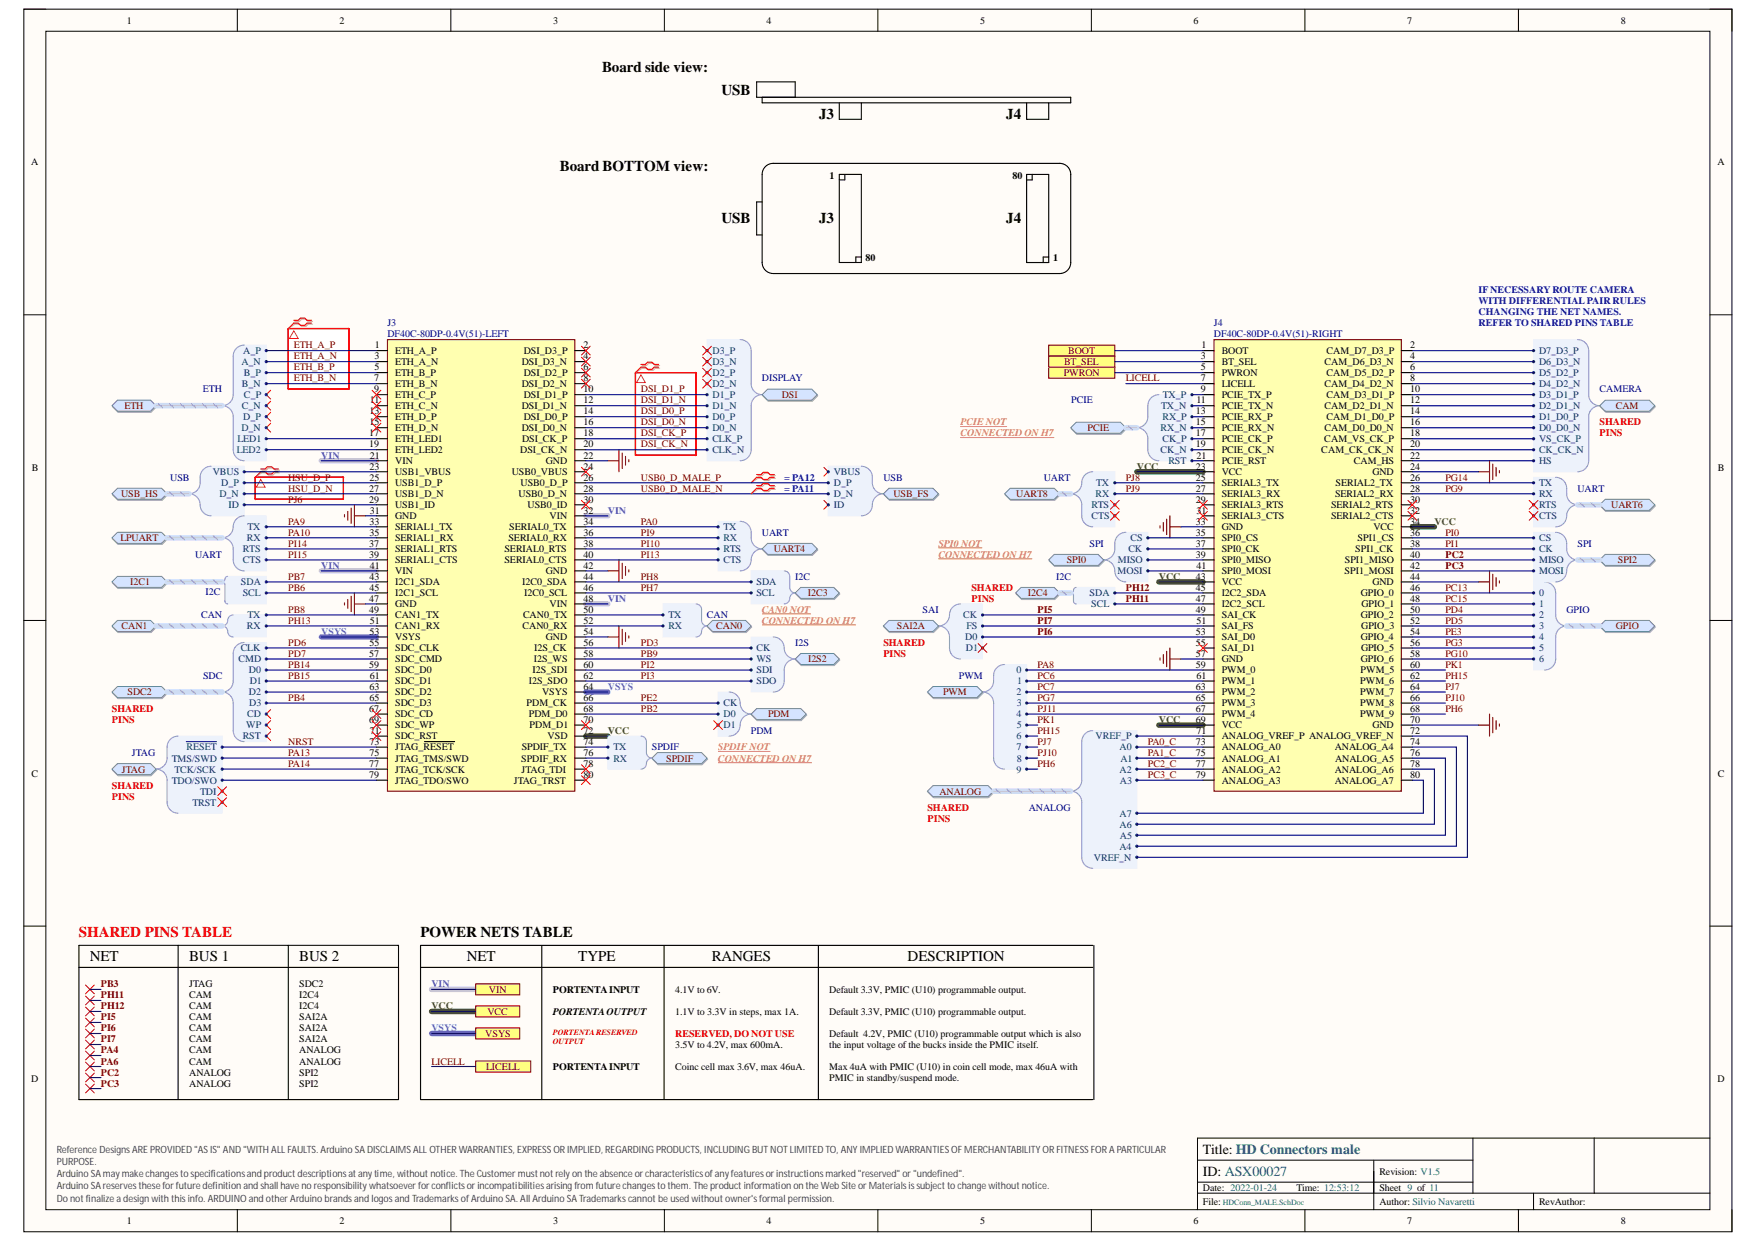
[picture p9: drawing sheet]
<svg xmlns="http://www.w3.org/2000/svg" width="297mm" height="210mm" viewBox="0 0 297 210" stroke-linecap="round" stroke-linejoin="round" font-family="sans-serif">
<defs><g id="words">
<g font-size="2.5">
<text x="101.8" y="12.2">Board side view:</text>
<text x="122" y="16.1">USB</text>
<text x="138.5" y="20.2">J3</text>
<text x="170.1" y="20.2">J4</text>
<text x="94.6" y="28.9">Board BOTTOM view:</text>
<text x="122" y="37.7">USB</text>
<text x="138.5" y="37.7">J3</text>
<text x="170.1" y="37.7">J4</text>
<text x="71.1" y="158.3">POWER NETS TABLE</text>
<text x="15.2" y="162.4">NET</text>
<text x="32" y="162.4">BUS 1</text>
<text x="50.6" y="162.4">BUS 2</text>
<text x="78.9" y="162.4">NET</text>
<text x="97.8" y="162.4">TYPE</text>
<text x="120.3" y="162.4">RANGES</text>
<text x="153.4" y="162.4">DESCRIPTION</text>
</g>
<text font-size="2.5" fill="#f00" x="13.3" y="158.3">SHARED PINS TABLE</text>
<g font-size="2.4">
<text x="203.4" y="195">Title: HD Connectors male</text>
<text x="203.4" y="198.7">ID: ASX00027</text>
</g>
<g font-size="1.7">
<text x="21.4" y="4">1</text>
<text x="57.4" y="4">2</text>
<text x="93.5" y="4">3</text>
<text x="129.6" y="4">4</text>
<text x="165.7" y="4">5</text>
<text x="201.8" y="4">6</text>
<text x="237.9" y="4">7</text>
<text x="274" y="4">8</text>
<text x="5.3" y="27.9">A</text>
<text x="290.3" y="27.9">A</text>
<text x="140.2" y="30.2">1</text>
<text x="171.2" y="30.2">80</text>
<text x="146.3" y="44.2">80</text>
<text x="178" y="44.2">1</text>
<text x="63.4" y="58.9">1</text>
<text x="66.8" y="59.8">ETH_A_P</text>
<text x="88.5" y="59.8">DSI_D3_P</text>
<text x="98.7" y="58.9">2</text>
<text x="203.1" y="58.9">1</text>
<text x="206.5" y="59.8">BOOT</text>
<text x="224.3" y="59.8">CAM_D7_D3_P</text>
<text x="238.4" y="58.9">2</text>
<text x="63.2" y="64.5">7</text>
<text x="63.3" y="60.7">3</text>
<text x="63.3" y="62.6">5</text>
<text x="66.8" y="61.7">ETH_A_N</text>
<text x="66.8" y="63.5">ETH_B_P</text>
<text x="66.8" y="65.4">ETH_B_N</text>
<text x="88.2" y="61.7">DSI_D3_N</text>
<text x="88.2" y="65.4">DSI_D2_N</text>
<text x="88.5" y="63.5">DSI_D2_P</text>
<text x="98.7" y="60.7">4</text>
<text x="98.7" y="62.6">6</text>
<text x="98.7" y="64.5">8</text>
<text x="203" y="62.6">5</text>
<text x="203" y="64.5">7</text>
<text x="203" y="60.7">3</text>
<text x="206.5" y="61.7">BT_SEL</text>
<text x="206.5" y="63.5">PWRON</text>
<text x="206.5" y="65.4">LICELL</text>
<text x="223.9" y="61.7">CAM_D6_D3_N</text>
<text x="223.9" y="65.4">CAM_D4_D2_N</text>
<text x="224.3" y="63.5">CAM_D5_D2_P</text>
<text x="238.4" y="60.7">4</text>
<text x="238.4" y="62.6">6</text>
<text x="238.4" y="64.5">8</text>
<text x="62.4" y="71.9">15</text>
<text x="62.5" y="70">13</text>
<text x="62.5" y="68.2">11</text>
<text x="63.2" y="66.3">9</text>
<text x="66.8" y="67.3">ETH_C_P</text>
<text x="66.8" y="69.1">ETH_C_N</text>
<text x="66.8" y="71">ETH_D_P</text>
<text x="88.2" y="69.1">DSI_D1_N</text>
<text x="88.5" y="67.3">DSI_D1_P</text>
<text x="88.5" y="71">DSI_D0_P</text>
<text x="98.7" y="66.3">10</text>
<text x="98.7" y="68.2">12</text>
<text x="98.7" y="70">14</text>
<text x="98.7" y="71.9">16</text>
<text x="202.2" y="70">13</text>
<text x="202.2" y="71.9">15</text>
<text x="202.3" y="68.2">11</text>
<text x="203" y="66.3">9</text>
<text x="206.5" y="67.3">PCIE_TX_P</text>
<text x="206.5" y="69.1">PCIE_TX_N</text>
<text x="206.5" y="71">PCIE_RX_P</text>
<text x="223.9" y="69.1">CAM_D2_D1_N</text>
<text x="224.3" y="67.3">CAM_D3_D1_P</text>
<text x="224.3" y="71">CAM_D1_D0_P</text>
<text x="238.4" y="66.3">10</text>
<text x="238.4" y="68.2">12</text>
<text x="238.4" y="70">14</text>
<text x="238.4" y="71.9">16</text>
<text x="62.4" y="73.8">17</text>
<text x="62.4" y="75.6">19</text>
<text x="62.5" y="77.5">21</text>
<text x="66.8" y="72.8">ETH_D_N</text>
<text x="66.8" y="74.7">ETH_LED1</text>
<text x="66.8" y="76.6">ETH_LED2</text>
<text x="88" y="76.6">DSI_CK_N</text>
<text x="88.2" y="72.8">DSI_D0_N</text>
<text x="88.3" y="74.7">DSI_CK_P</text>
<text x="98.7" y="73.8">18</text>
<text x="98.7" y="75.6">20</text>
<text x="98.7" y="77.5">22</text>
<text x="202.1" y="73.8">17</text>
<text x="202.1" y="75.6">19</text>
<text x="202.3" y="77.5">21</text>
<text x="206.5" y="72.8">PCIE_RX_N</text>
<text x="206.5" y="74.7">PCIE_CK_P</text>
<text x="206.5" y="76.6">PCIE_CK_N</text>
<text x="223.4" y="76.6">CAM_CK_CK_N</text>
<text x="223.9" y="74.7">CAM_VS_CK_P</text>
<text x="223.9" y="72.8">CAM_D0_D0_N</text>
<text x="238.4" y="73.8">18</text>
<text x="238.4" y="75.6">20</text>
<text x="238.4" y="77.5">22</text>
<text x="5.4" y="79.6">B</text>
<text x="62.4" y="83.1">27</text>
<text x="62.4" y="81.2">25</text>
<text x="62.5" y="79.4">23</text>
<text x="66.8" y="78.5">VIN</text>
<text x="66.8" y="80.3">USB1_VBUS</text>
<text x="66.8" y="82.2">USB1_D_P</text>
<text x="86.5" y="80.3">USB0_VBUS</text>
<text x="88" y="82.2">USB0_D_P</text>
<text x="92.3" y="78.5">GND</text>
<text x="98.7" y="79.4">24</text>
<text x="98.7" y="81.2">26</text>
<text x="98.7" y="83.1">28</text>
<text x="202.1" y="83.1">27</text>
<text x="202.2" y="79.4">23</text>
<text x="202.2" y="81.2">25</text>
<text x="206.5" y="78.5">PCIE_RST</text>
<text x="206.5" y="80.3">VCC</text>
<text x="206.5" y="82.2">SERIAL3_TX</text>
<text x="225.8" y="82.2">SERIAL2_TX</text>
<text x="228.9" y="78.5">CAM_HS</text>
<text x="232" y="80.3">GND</text>
<text x="238.4" y="79.4">24</text>
<text x="238.4" y="81.2">26</text>
<text x="238.4" y="83.1">28</text>
<text x="290.4" y="79.6">B</text>
<text x="62.4" y="85">29</text>
<text x="62.5" y="88.7">33</text>
<text x="62.5" y="86.8">31</text>
<text x="66.8" y="84">USB1_D_N</text>
<text x="66.8" y="85.9">USB1_ID</text>
<text x="66.8" y="87.8">GND</text>
<text x="66.8" y="89.6">SERIAL1_TX</text>
<text x="86.1" y="89.6">SERIAL0_TX</text>
<text x="87.7" y="84">USB0_D_N</text>
<text x="89.2" y="85.9">USB0_ID</text>
<text x="92.9" y="87.8">VIN</text>
<text x="98.7" y="85">30</text>
<text x="98.7" y="86.8">32</text>
<text x="98.7" y="88.7">34</text>
<text x="202.1" y="85">29</text>
<text x="202.2" y="88.7">33</text>
<text x="202.3" y="86.8">31</text>
<text x="206.5" y="84">SERIAL3_RX</text>
<text x="206.5" y="85.9">SERIAL3_RTS</text>
<text x="206.5" y="87.8">SERIAL3_CTS</text>
<text x="206.5" y="89.6">GND</text>
<text x="225" y="85.9">SERIAL2_RTS</text>
<text x="225" y="87.8">SERIAL2_CTS</text>
<text x="225.7" y="84">SERIAL2_RX</text>
<text x="232.2" y="89.6">VCC</text>
<text x="238.4" y="85">30</text>
<text x="238.4" y="86.8">32</text>
<text x="238.4" y="88.7">34</text>
<text x="62.4" y="92.4">37</text>
<text x="62.4" y="94.3">39</text>
<text x="62.4" y="90.5">35</text>
<text x="66.8" y="91.5">SERIAL1_RX</text>
<text x="66.8" y="93.3">SERIAL1_RTS</text>
<text x="66.8" y="95.2">SERIAL1_CTS</text>
<text x="85.3" y="93.3">SERIAL0_RTS</text>
<text x="85.3" y="95.2">SERIAL0_CTS</text>
<text x="86" y="91.5">SERIAL0_RX</text>
<text x="98.7" y="90.5">36</text>
<text x="98.7" y="92.4">38</text>
<text x="98.7" y="94.3">40</text>
<text x="202.1" y="92.4">37</text>
<text x="202.1" y="94.3">39</text>
<text x="202.2" y="90.5">35</text>
<text x="206.5" y="91.5">SPI0_CS</text>
<text x="206.5" y="93.3">SPI0_CK</text>
<text x="206.5" y="95.2">SPI0_MISO</text>
<text x="227.4" y="95.2">SPI1_MISO</text>
<text x="229.1" y="93.3">SPI1_CK</text>
<text x="229.5" y="91.5">SPI1_CS</text>
<text x="238.4" y="90.5">36</text>
<text x="238.4" y="92.4">38</text>
<text x="238.4" y="94.3">40</text>
<text x="62.4" y="101.7">47</text>
<text x="62.4" y="99.8">45</text>
<text x="62.5" y="98">43</text>
<text x="62.5" y="96.1">41</text>
<text x="66.8" y="97.1">VIN</text>
<text x="66.8" y="98.9">I2C1_SDA</text>
<text x="66.8" y="100.8">I2C1_SCL</text>
<text x="88.3" y="98.9">I2C0_SDA</text>
<text x="88.6" y="100.8">I2C0_SCL</text>
<text x="92.3" y="97.1">GND</text>
<text x="98.7" y="96.1">42</text>
<text x="98.7" y="98">44</text>
<text x="98.7" y="99.8">46</text>
<text x="98.7" y="101.7">48</text>
<text x="202.1" y="101.7">47</text>
<text x="202.2" y="98">43</text>
<text x="202.2" y="99.8">45</text>
<text x="202.3" y="96.1">41</text>
<text x="206.5" y="97.1">SPI0_MOSI</text>
<text x="206.5" y="98.9">VCC</text>
<text x="206.5" y="100.8">I2C2_SDA</text>
<text x="227.3" y="97.1">SPI1_MOSI</text>
<text x="230.1" y="100.8">GPIO_0</text>
<text x="232" y="98.9">GND</text>
<text x="238.4" y="96.1">42</text>
<text x="238.4" y="98">44</text>
<text x="238.4" y="99.8">46</text>
<text x="238.4" y="101.7">48</text>
<text x="62.4" y="103.6">49</text>
<text x="62.5" y="107.3">53</text>
<text x="62.5" y="105.4">51</text>
<text x="66.8" y="102.6">GND</text>
<text x="66.8" y="104.5">CAN1_TX</text>
<text x="66.8" y="106.4">CAN1_RX</text>
<text x="88.3" y="106.4">CAN0_RX</text>
<text x="88.4" y="104.5">CAN0_TX</text>
<text x="92.9" y="102.6">VIN</text>
<text x="98.7" y="103.6">50</text>
<text x="98.7" y="105.4">52</text>
<text x="98.7" y="107.3">54</text>
<text x="202.1" y="103.6">49</text>
<text x="202.2" y="107.3">53</text>
<text x="202.3" y="105.4">51</text>
<text x="206.5" y="102.6">I2C2_SCL</text>
<text x="206.5" y="104.5">SAI_CK</text>
<text x="206.5" y="106.4">SAI_FS</text>
<text x="230.1" y="104.5">GPIO_2</text>
<text x="230.1" y="106.4">GPIO_3</text>
<text x="230.2" y="102.6">GPIO_1</text>
<text x="238.4" y="103.6">50</text>
<text x="238.4" y="105.4">52</text>
<text x="238.4" y="107.3">54</text>
<text x="62.4" y="111">57</text>
<text x="62.4" y="112.9">59</text>
<text x="62.4" y="109.1">55</text>
<text x="66.8" y="108.2">VSYS</text>
<text x="66.8" y="110.1">SDC_CLK</text>
<text x="66.8" y="111.9">SDC_CMD</text>
<text x="66.8" y="113.8">SDC_D0</text>
<text x="90" y="113.8">I2S_SDI</text>
<text x="90.2" y="111.9">I2S_WS</text>
<text x="90.3" y="110.1">I2S_CK</text>
<text x="92.3" y="108.2">GND</text>
<text x="98.7" y="109.1">56</text>
<text x="98.7" y="111">58</text>
<text x="98.7" y="112.9">60</text>
<text x="202.1" y="111">57</text>
<text x="202.1" y="112.9">59</text>
<text x="202.2" y="109.1">55</text>
<text x="206.5" y="108.2">SAI_D0</text>
<text x="206.5" y="110.1">SAI_D1</text>
<text x="206.5" y="111.9">GND</text>
<text x="206.5" y="113.8">PWM_0</text>
<text x="230" y="113.8">PWM_5</text>
<text x="230.1" y="108.2">GPIO_4</text>
<text x="230.1" y="111.9">GPIO_6</text>
<text x="230.1" y="110.1">GPIO_5</text>
<text x="238.4" y="109.1">56</text>
<text x="238.4" y="111">58</text>
<text x="238.4" y="112.9">60</text>
<text x="62.4" y="118.4">65</text>
<text x="62.5" y="116.6">63</text>
<text x="62.5" y="114.7">61</text>
<text x="66.8" y="115.7">SDC_D1</text>
<text x="66.8" y="117.5">SDC_D2</text>
<text x="66.8" y="119.4">SDC_D3</text>
<text x="89" y="119.4">PDM_CK</text>
<text x="89.4" y="115.7">I2S_SDO</text>
<text x="91.6" y="117.5">VSYS</text>
<text x="98.7" y="114.7">62</text>
<text x="98.7" y="116.6">64</text>
<text x="98.7" y="118.4">66</text>
<text x="202.2" y="116.6">63</text>
<text x="202.2" y="118.4">65</text>
<text x="202.3" y="114.7">61</text>
<text x="206.5" y="115.7">PWM_1</text>
<text x="206.5" y="117.5">PWM_2</text>
<text x="206.5" y="119.4">PWM_3</text>
<text x="230" y="115.7">PWM_6</text>
<text x="230" y="117.5">PWM_7</text>
<text x="230" y="119.4">PWM_8</text>
<text x="238.4" y="114.7">62</text>
<text x="238.4" y="116.6">64</text>
<text x="238.4" y="118.4">66</text>
<text x="62.4" y="120.3">67</text>
<text x="62.4" y="122.2">69</text>
<text x="62.5" y="125.9">73</text>
<text x="62.5" y="124">71</text>
<text x="66.8" y="121.2">SDC_CD</text>
<text x="66.8" y="123.1">SDC_WP</text>
<text x="66.8" y="125">SDC_RST</text>
<text x="89.4" y="121.2">PDM_D0</text>
<text x="89.5" y="123.1">PDM_D1</text>
<text x="92.6" y="125">VSD</text>
<text x="98.7" y="120.3">68</text>
<text x="98.7" y="122.2">70</text>
<text x="98.7" y="124">72</text>
<text x="98.7" y="125.9">74</text>
<text x="202.1" y="120.3">67</text>
<text x="202.1" y="122.2">69</text>
<text x="202.2" y="125.9">73</text>
<text x="202.3" y="124">71</text>
<text x="206.5" y="121.2">PWM_4</text>
<text x="206.5" y="123.1">VCC</text>
<text x="206.5" y="125">ANALOG_VREF_P ANALOG_VREF_N</text>
<text x="230" y="121.2">PWM_9</text>
<text x="232" y="123.1">GND</text>
<text x="238.4" y="120.3">68</text>
<text x="238.4" y="122.2">70</text>
<text x="238.4" y="124">72</text>
<text x="238.4" y="125.9">74</text>
<text x="5.3" y="131.3">C</text>
<text x="62.4" y="129.6">77</text>
<text x="62.4" y="131.5">79</text>
<text x="62.4" y="127.7">75</text>
<text x="66.8" y="126.8">JTAG_RESET</text>
<text x="66.8" y="128.7">JTAG_TMS/SWD</text>
<text x="66.8" y="130.6">JTAG_TCK/SCK</text>
<text x="88.1" y="128.7">SPDIF_RX</text>
<text x="88.2" y="130.6">JTAG_TDI</text>
<text x="88.2" y="126.8">SPDIF_TX</text>
<text x="98.7" y="127.7">76</text>
<text x="98.7" y="129.6">78</text>
<text x="98.7" y="131.5">80</text>
<text x="202.1" y="129.6">77</text>
<text x="202.1" y="131.5">79</text>
<text x="202.2" y="127.7">75</text>
<text x="206.5" y="126.8">ANALOG_A0</text>
<text x="206.5" y="128.7">ANALOG_A1</text>
<text x="206.5" y="130.6">ANALOG_A2</text>
<text x="225.7" y="126.8">ANALOG_A4</text>
<text x="225.7" y="130.6">ANALOG_A6</text>
<text x="225.7" y="128.7">ANALOG_A5</text>
<text x="238.4" y="127.7">76</text>
<text x="238.4" y="129.6">78</text>
<text x="238.4" y="131.5">80</text>
<text x="290.4" y="131.3">C</text>
<text x="66.8" y="132.4">JTAG_TDO/SWO</text>
<text x="86.9" y="132.4">JTAG_TRST</text>
<text x="206.5" y="132.4">ANALOG_A3</text>
<text x="225.7" y="132.4">ANALOG_A7</text>
<text x="32" y="166.8">JTAG</text>
<text x="50.6" y="166.8">SDC2</text>
<text x="93.5" y="167.8">PORTENTAINPUT</text>
<text x="114.1" y="167.8">4.1V to 6V.</text>
<text x="140.2" y="167.8">Default 3.3V, PMIC (U10) programmable output.</text>
<text x="32" y="170.6">CAM</text>
<text x="32" y="168.7">CAM</text>
<text x="32" y="172.4">CAM</text>
<text x="50.6" y="170.6">I2C4</text>
<text x="50.6" y="168.7">I2C4</text>
<text x="50.6" y="172.4">SAI2A</text>
<text x="93.5" y="171.5">PORTENTAOUTPUT</text>
<text x="114.1" y="171.5">1.1V to 3.3V in steps, max 1A.</text>
<text x="140.2" y="171.5">Default 3.3V, PMIC (U10) programmable output.</text>
<text x="32" y="179.9">CAM</text>
<text x="32" y="178">CAM</text>
<text x="32" y="174.3">CAM</text>
<text x="32" y="176.1">CAM</text>
<text x="50.6" y="179.9">ANALOG</text>
<text x="50.6" y="178">ANALOG</text>
<text x="50.6" y="174.3">SAI2A</text>
<text x="50.6" y="176.1">SAI2A</text>
<text x="114.1" y="177.1">3.5V to 4.2V, max 600mA.</text>
<text x="140.2" y="175.2">Default 4.2V, PMIC (U10) programmable output which is also</text>
<text x="140.2" y="177.1">the input voltage ofthe bucks inside the PMIC itself.</text>
<text x="5.3" y="182.9">D</text>
<text x="32" y="181.8">ANALOG</text>
<text x="32" y="183.6">ANALOG</text>
<text x="50.6" y="181.8">SPI2</text>
<text x="50.6" y="183.6">SPI2</text>
<text x="93.5" y="180.8">PORTENTAINPUT</text>
<text x="114.1" y="180.8">Coinc cell max 3.6V, max 46uA.</text>
<text x="140.2" y="180.8">Max 4uA with PMIC (U10) in coin cell mode, max 46uA with</text>
<text x="140.2" y="182.7">PMIC in standby/suspend mode.</text>
<text x="290.3" y="182.9">D</text>
<text x="203.4" y="201.3">Date: 2022-01-24</text>
<text x="203.4" y="203.6">File:</text>
<text x="219.2" y="201.3">Time: 12:53:12</text>
<text x="233.2" y="198.5">Revision: V1.5</text>
<text x="233.2" y="201.3">Sheet 9 of 11</text>
<text x="233.2" y="203.6">Author: Silvio Navaretti</text>
<text x="260.2" y="203.6">RevAuthor:</text>
<text x="21.4" y="206.9">1</text>
<text x="57.4" y="206.9">2</text>
<text x="93.5" y="206.9">3</text>
<text x="129.6" y="206.9">4</text>
<text x="165.7" y="206.9">5</text>
<text x="201.8" y="206.9">6</text>
<text x="237.9" y="206.9">7</text>
<text x="274" y="206.9">8</text>
</g>
<g font-size="1.7" fill="#00f">
<text x="249.9" y="49.6">IFNECESSARYROUTE CAMERA</text>
<text x="249.9" y="51.4">WITH DIFFERENTIALPAIR RULES</text>
<text x="249.9" y="53.3">CHANGING THE NET NAMES.</text>
<text x="249.9" y="55.2">REFER TO SHARED PINS TABLE</text>
<text x="132.6" y="81.2">= PA12</text>
<text x="132.6" y="83.1">= PA11</text>
</g>
<g font-size="1.7" fill="#003a70">
<text x="41.1" y="59.8">A_P</text>
<text x="120.4" y="59.8">D3_P</text>
<text x="260.2" y="59.8">D7_D3_P</text>
<text x="40.8" y="61.7">A_N</text>
<text x="40.9" y="65.4">B_N</text>
<text x="41.2" y="63.5">B_P</text>
<text x="120.4" y="65.4">D2_N</text>
<text x="120.4" y="63.5">D2_P</text>
<text x="120.4" y="61.7">D3_N</text>
<text x="260.2" y="61.7">D6_D3_N</text>
<text x="260.2" y="63.5">D5_D2_P</text>
<text x="260.2" y="65.4">D4_D2_N</text>
<text x="40.9" y="69.1">C_N</text>
<text x="41.1" y="71">D_P</text>
<text x="41.2" y="67.3">C_P</text>
<text x="120.4" y="71">D0_P</text>
<text x="120.4" y="69.1">D1_N</text>
<text x="120.4" y="67.3">D1_P</text>
<text x="196.3" y="69.1">TX_N</text>
<text x="196.5" y="71">RX_P</text>
<text x="196.6" y="67.3">TX_P</text>
<text x="260.2" y="67.3">D3_D1_P</text>
<text x="260.2" y="69.1">D2_D1_N</text>
<text x="260.2" y="71">D1_D0_P</text>
<text x="40" y="76.6">LED2</text>
<text x="40.1" y="74.7">LED1</text>
<text x="40.8" y="72.8">D_N</text>
<text x="120.4" y="76.6">CLK_N</text>
<text x="120.4" y="74.7">CLK_P</text>
<text x="120.4" y="72.8">D0_N</text>
<text x="196.2" y="72.8">RX_N</text>
<text x="196.2" y="76.6">CK_N</text>
<text x="196.5" y="74.7">CK_P</text>
<text x="260.2" y="72.8">D0_D0_N</text>
<text x="260.2" y="74.7">VS_CK_P</text>
<text x="260.2" y="76.6">CK_CK_N</text>
<text x="36" y="80.3">VBUS</text>
<text x="37.4" y="82.2">D_P</text>
<text x="141" y="80.3">VBUS</text>
<text x="141" y="82.2">D_P</text>
<text x="185.3" y="82.2">TX</text>
<text x="197.5" y="78.5">RST</text>
<text x="260.2" y="78.5">HS</text>
<text x="260.2" y="82.2">TX</text>
<text x="37.1" y="84">D_N</text>
<text x="38.6" y="85.9">ID</text>
<text x="41.8" y="89.6">TX</text>
<text x="122.3" y="89.6">TX</text>
<text x="141" y="84">D_N</text>
<text x="141" y="85.9">ID</text>
<text x="184.5" y="85.9">RTS</text>
<text x="184.5" y="87.8">CTS</text>
<text x="185.2" y="84">RX</text>
<text x="260.2" y="84">RX</text>
<text x="260.2" y="85.9">RTS</text>
<text x="260.2" y="87.8">CTS</text>
<text x="41.1" y="93.3">RTS</text>
<text x="41.1" y="95.2">CTS</text>
<text x="41.8" y="91.5">RX</text>
<text x="122.3" y="91.5">RX</text>
<text x="122.3" y="93.3">RTS</text>
<text x="122.3" y="95.2">CTS</text>
<text x="189" y="95.2">MISO</text>
<text x="190.8" y="93.3">CK</text>
<text x="191.1" y="91.5">CS</text>
<text x="260.2" y="91.5">CS</text>
<text x="260.2" y="93.3">CK</text>
<text x="260.2" y="95.2">MISO</text>
<text x="40.7" y="98.9">SDA</text>
<text x="41" y="100.8">SCL</text>
<text x="127.9" y="98.9">SDA</text>
<text x="127.9" y="100.8">SCL</text>
<text x="184.2" y="100.8">SDA</text>
<text x="188.9" y="97.1">MOSI</text>
<text x="260.2" y="100.8">0</text>
<text x="260.2" y="97.1">MOSI</text>
<text x="41.8" y="106.4">RX</text>
<text x="41.8" y="104.5">TX</text>
<text x="113" y="106.4">RX</text>
<text x="113" y="104.5">TX</text>
<text x="162.8" y="104.5">CK</text>
<text x="163.4" y="106.4">FS</text>
<text x="184.5" y="102.6">SCL</text>
<text x="260.2" y="102.6">1</text>
<text x="260.2" y="104.5">2</text>
<text x="260.2" y="106.4">3</text>
<text x="40.3" y="111.9">CMD</text>
<text x="40.7" y="110.1">CLK</text>
<text x="42.1" y="113.8">D0</text>
<text x="127.9" y="110.1">CK</text>
<text x="127.9" y="113.8">SDI</text>
<text x="127.9" y="111.9">WS</text>
<text x="163.2" y="108.2">D0</text>
<text x="163.3" y="110.1">D1</text>
<text x="171.8" y="113.8">0</text>
<text x="260.2" y="108.2">4</text>
<text x="260.2" y="110.1">5</text>
<text x="260.2" y="111.9">6</text>
<text x="42.1" y="117.5">D2</text>
<text x="42.1" y="119.4">D3</text>
<text x="42.2" y="115.7">D1</text>
<text x="122.3" y="119.4">CK</text>
<text x="127.9" y="115.7">SDO</text>
<text x="171.8" y="117.5">2</text>
<text x="171.9" y="119.4">3</text>
<text x="172" y="115.7">1</text>
<text x="41" y="125">RST</text>
<text x="41.6" y="123.1">WP</text>
<text x="41.8" y="121.2">CD</text>
<text x="122.3" y="121.2">D0</text>
<text x="122.3" y="123.1">D1</text>
<text x="171.8" y="121.2">4</text>
<text x="171.8" y="125">6</text>
<text x="171.9" y="123.1">5</text>
<text x="185.2" y="125">VREF_P</text>
<text x="29" y="128.7">TMS/SWD</text>
<text x="29.5" y="130.6">TCK/SCK</text>
<text x="31.5" y="126.8">RESET</text>
<text x="103.7" y="128.7">RX</text>
<text x="103.7" y="126.8">TX</text>
<text x="171.8" y="126.8">7</text>
<text x="171.8" y="130.6">9</text>
<text x="171.9" y="128.7">8</text>
<text x="189.3" y="126.8">A0</text>
<text x="189.3" y="130.6">A2</text>
<text x="189.4" y="128.7">A1</text>
<text x="29" y="132.4">TDO/SWO</text>
<text x="32.5" y="136.2">TRST</text>
<text x="33.8" y="134.3">TDI</text>
<text x="189.3" y="132.4">A3</text>
<text x="189.2" y="143.6">A4</text>
<text x="189.3" y="138">A7</text>
<text x="189.3" y="139.9">A6</text>
<text x="189.3" y="141.7">A5</text>
<text x="184.9" y="145.5">VREF_N</text>
</g>
<g font-size="1.7" fill="#800000">
<text x="49.7" y="58.9">ETH_A_P</text>
<text x="180.6" y="59.8">BOOT</text>
<text x="49.7" y="60.7">ETH_A_N</text>
<text x="49.7" y="62.6">ETH_B_P</text>
<text x="49.7" y="64.5">ETH_B_N</text>
<text x="179.8" y="63.5">PWRON</text>
<text x="179.9" y="61.7">BT_SEL</text>
<text x="190.3" y="64.5">LICELL</text>
<text x="21" y="69.1">ETH</text>
<text x="108.3" y="70">DSI_D0_P</text>
<text x="108.3" y="71.9">DSI_D0_N</text>
<text x="108.3" y="66.3">DSI_D1_P</text>
<text x="108.3" y="68.2">DSI_D1_N</text>
<text x="132.2" y="67.3">DSI</text>
<text x="273.2" y="69.1">CAM</text>
<text x="108.3" y="73.8">DSI_CK_P</text>
<text x="108.3" y="75.6">DSI_CK_N</text>
<text x="183.9" y="72.8">PCIE</text>
<text x="48.7" y="83.1">HSU_D_N</text>
<text x="48.7" y="81.2">HSU_D_P</text>
<text x="108.3" y="81.2">USB0_D_MALE_P</text>
<text x="108.3" y="83.1">USB0_D_MALE_N</text>
<text x="190.3" y="83.1">PJ9</text>
<text x="190.3" y="81.2">PJ8</text>
<text x="244.4" y="81.2">PG14</text>
<text x="244.4" y="83.1">PG9</text>
<text x="20.5" y="84">USB_HS</text>
<text x="48.7" y="85">PJ6</text>
<text x="48.7" y="88.7">PA9</text>
<text x="108.3" y="88.7">PA0</text>
<text x="151" y="84">USB_FS</text>
<text x="171.8" y="84">UART8</text>
<text x="272.4" y="85.9">UART6</text>
<text x="20.3" y="91.5">LPUART</text>
<text x="48.7" y="92.4">PI14</text>
<text x="48.7" y="94.3">PI15</text>
<text x="48.7" y="90.5">PA10</text>
<text x="108.3" y="90.5">PI9</text>
<text x="108.3" y="92.4">PI10</text>
<text x="108.3" y="94.3">PI13</text>
<text x="130.8" y="93.3">UART4</text>
<text x="180.4" y="95.2">SPI0</text>
<text x="244.4" y="94.3">PC2</text>
<text x="244.4" y="92.4">PI1</text>
<text x="244.4" y="90.5">PI0</text>
<text x="273.5" y="95.2">SPI2</text>
<text x="22" y="98.9">I2C1</text>
<text x="48.7" y="98">PB7</text>
<text x="48.7" y="99.8">PB6</text>
<text x="108.3" y="98">PH8</text>
<text x="108.3" y="99.8">PH7</text>
<text x="136.6" y="100.8">I2C3</text>
<text x="173.8" y="100.8">I2C4</text>
<text x="190.3" y="99.8">PH12</text>
<text x="190.3" y="101.7">PH11</text>
<text x="244.4" y="96.1">PC3</text>
<text x="244.4" y="99.8">PC13</text>
<text x="244.4" y="101.7">PC15</text>
<text x="20.6" y="106.4">CAN1</text>
<text x="48.7" y="103.6">PB8</text>
<text x="48.7" y="105.4">PH13</text>
<text x="121.1" y="106.4">CAN0</text>
<text x="151.6" y="106.4">SAI2A</text>
<text x="175.4" y="107.3">PI6</text>
<text x="175.4" y="103.6">PI5</text>
<text x="175.4" y="105.4">PI7</text>
<text x="244.4" y="103.6">PD4</text>
<text x="244.4" y="105.4">PD5</text>
<text x="244.4" y="107.3">PE3</text>
<text x="273.2" y="106.4">GPIO</text>
<text x="48.7" y="109.1">PD6</text>
<text x="48.7" y="111">PD7</text>
<text x="48.7" y="112.9">PB14</text>
<text x="108.3" y="109.1">PD3</text>
<text x="108.3" y="111">PB9</text>
<text x="108.3" y="112.9">PI2</text>
<text x="136.6" y="111.9">I2S2</text>
<text x="175.4" y="112.9">PA8</text>
<text x="244.4" y="109.1">PG3</text>
<text x="244.4" y="111">PG10</text>
<text x="244.4" y="112.9">PK1</text>
<text x="21.6" y="117.5">SDC2</text>
<text x="48.7" y="114.7">PB15</text>
<text x="48.7" y="118.4">PB4</text>
<text x="108.3" y="118.4">PE2</text>
<text x="108.3" y="114.7">PI3</text>
<text x="159.5" y="117.5">PWM</text>
<text x="175.4" y="114.7">PC6</text>
<text x="175.4" y="116.6">PC7</text>
<text x="175.4" y="118.4">PG7</text>
<text x="244.4" y="114.7">PH15</text>
<text x="244.4" y="116.6">PJ7</text>
<text x="244.4" y="118.4">PJ10</text>
<text x="48.7" y="125.9">NRST</text>
<text x="108.3" y="120.3">PB2</text>
<text x="129.8" y="121.2">PDM</text>
<text x="175.4" y="120.3">PJ11</text>
<text x="175.4" y="122.2">PK1</text>
<text x="175.4" y="124">PH15</text>
<text x="175.4" y="125.9">PJ7</text>
<text x="194.1" y="125.9">PA0_C</text>
<text x="244.4" y="120.3">PH6</text>
<text x="20.6" y="130.6">JTAG</text>
<text x="48.7" y="127.7">PA13</text>
<text x="48.7" y="129.6">PA14</text>
<text x="112.6" y="128.7">SPDIF</text>
<text x="175.4" y="127.7">PJ10</text>
<text x="175.4" y="129.6">PH6</text>
<text x="194.1" y="127.7">PA1_C</text>
<text x="194.1" y="129.6">PC2_C</text>
<text x="194.1" y="131.5">PC3_C</text>
<text x="158.8" y="134.3">ANALOG</text>
<text x="17" y="166.8">PB3</text>
<text x="82.7" y="167.8">VIN</text>
<text x="17" y="170.6">PH12</text>
<text x="17" y="168.7">PH11</text>
<text x="17" y="172.4">PI5</text>
<text x="82.4" y="171.5">VCC</text>
<text x="17" y="179.9">PA6</text>
<text x="17" y="178">PA4</text>
<text x="17" y="174.3">PI6</text>
<text x="17" y="176.1">PI7</text>
<text x="72.9" y="179.9">LICELL</text>
<text x="82" y="175.2">VSYS</text>
<text x="17" y="183.6">PC3</text>
<text x="17" y="181.8">PC2</text>
<text x="82.2" y="180.8">LICELL</text>
</g>
<g font-size="1.7" fill="#000080">
<text x="65.5" y="55.2">J3</text>
<text x="65.5" y="57">DF40C-80DP-0.4V(51)-LEFT</text>
<text x="205.2" y="55.2">J4</text>
<text x="205.2" y="57">DF40C-80DP-0.4V(51)-RIGHT</text>
<text x="128.8" y="64.5">DISPLAY</text>
<text x="34.3" y="66.3">ETH</text>
<text x="181.1" y="68.2">PCIE</text>
<text x="270.4" y="66.3">CAMERA</text>
<text x="28.8" y="81.2">USB</text>
<text x="149.3" y="81.2">USB</text>
<text x="176.5" y="81.2">UART</text>
<text x="266.7" y="83.1">UART</text>
<text x="33" y="94.3">UART</text>
<text x="128.8" y="90.5">UART</text>
<text x="184.2" y="92.4">SPI</text>
<text x="266.7" y="92.4">SPI</text>
<text x="34.7" y="100.6">I2C</text>
<text x="134.5" y="98">I2C</text>
<text x="178.5" y="98">I2C</text>
<text x="34" y="104.5">CAN</text>
<text x="119.5" y="104.5">CAN</text>
<text x="156" y="103.6">SAI</text>
<text x="264.8" y="103.6">GPIO</text>
<text x="134.5" y="109.1">I2S</text>
<text x="34.4" y="114.7">SDC</text>
<text x="162.1" y="114.7">PWM</text>
<text x="127" y="124">PDM</text>
<text x="22.3" y="127.7">JTAG</text>
<text x="110.2" y="126.8">SPDIF</text>
<text x="173.9" y="137.1">ANALOG</text>
</g>
<g font-size="1.7" fill="#e69138">
<text x="162.4" y="71.9">PCIE NOT</text>
<text x="162.4" y="73.8">CONNECTED ONH7</text>
<text x="158.6" y="92.4">SPI0 NOT</text>
<text x="158.6" y="94.3">CONNECTED ONH7</text>
<text x="128.8" y="103.6">CAN0 NOT</text>
<text x="128.8" y="105.4">CONNECTED ONH7</text>
<text x="121.4" y="126.8">SPDIF NOT</text>
<text x="121.4" y="128.7">CONNECTED ONH7</text>
</g>
<g font-size="1.7" fill="#f00">
<text x="270.4" y="71.9">SHARED</text>
<text x="270.4" y="73.8">PINS</text>
<text x="164.2" y="99.8">SHARED</text>
<text x="164.2" y="101.7">PINS</text>
<text x="149.3" y="109.1">SHARED</text>
<text x="149.3" y="111">PINS</text>
<text x="18.9" y="120.3">SHARED</text>
<text x="18.9" y="122.2">PINS</text>
<text x="18.9" y="133.4">SHARED</text>
<text x="18.9" y="135.2">PINS</text>
<text x="156.8" y="137.1">SHARED</text>
<text x="156.8" y="138.9">PINS</text>
<text x="114.1" y="175.2">RESERVED, DO NOT USE</text>
</g>
<g font-size="1.7" fill="#90f">
<text x="54.3" y="77.5">VIN</text>
<text x="102.8" y="86.8">VIN</text>
<text x="54.3" y="96.1">VIN</text>
<text x="102.8" y="101.7">VIN</text>
<text x="72.9" y="166.8">VIN</text>
</g>
<g font-size="1.7" fill="#38761d">
<text x="192.2" y="79.4">VCC</text>
<text x="242.5" y="88.7">VCC</text>
<text x="195.9" y="98">VCC</text>
<text x="102.8" y="124">VCC</text>
<text x="195.9" y="122.2">VCC</text>
<text x="72.9" y="170.6">VCC</text>
</g>
<g font-size="1.7" fill="#4a86e8">
<text x="54.3" y="107.3">VSYS</text>
<text x="102.8" y="116.6">VSYS</text>
<text x="72.9" y="174.3">VSYS</text>
</g>
<g font-size="1.7" fill="#434343">
<text x="9.6" y="194.9">Reference DesignsARE PROVIDED &quot;ASIS&quot; AND &quot;WITH ALLFAULTS. Arduino SA DISCLAIMSALLOTHERWARRANTIES, EXPRESSORIMPLIED, REGARDING PRODUCTS, INCLUDING BUTNOTLIMITED TO, ANYIMPLIED WARRANTIESOFMERCHANTABILITYORFITNESSFORA PARTICULAR</text>
<text x="9.6" y="196.9">PURPOSE.</text>
<text x="9.6" y="199">Arduino SAmaymakechangestospecificationsand productdescriptionsatanytime, withoutnotice. The Customermustnotrelyon the absence orcharacteristicsofanyfeaturesorinstructionsmarked &quot;reserved&quot; or&quot;undefined&quot;.</text>
<text x="9.6" y="201">Arduino SAreservestheseforfuturedefinition and shall have noresponsibilitywhatsoeverforconflictsorincompatibilitiesarisingfrom futurechangestothem. The productinformation on the Web Site orMaterialsissubjecttochange withoutnotice.</text>
<text x="9.6" y="203.1">Do notfinalize a design with thisinfo. ARDUINO and otherArduino brandsand logosand TrademarksofArduino SA. All Arduino SA Trademarkscannotbe used withoutowner'sformal permission.</text>
</g>
<g font-size="1.4" fill="#f00">
<text x="93.5" y="174.9">PORTENTARESERVED</text>
<text x="93.5" y="176.4">OUTPUT</text>
</g>
<text font-size="1.4" fill="#0a7271" x="206.7" y="203.6">HDConn_MALE.SchDoc</text>
</g></defs>
<path d="M4 1.6h288.8v206.6h-288.8z" fill-rule="evenodd" fill="#fffcf8"/>
<path d="M4 1.6h288.8v206.6h-288.8z" fill="none" stroke="#000" stroke-width=".17"/>
<path d="M7.8 5.3h281.3v199.1h-281.3z" fill-rule="evenodd" fill="#fffcf8"/>
<g fill="none" stroke="#000" stroke-width=".17">
<path d="M4 1.6h3.8M7.8 5.3h281.3v199.1h-281.3zM40.1 1.6v3.7M76.2 1.6v3.7M112.3 1.6v3.7M148.4 1.6v3.7M184.5 1.6v3.7M220.6 1.6v3.7M256.7 1.6v3.7M289.1 1.6h3.7v3.7M4 53.2h3.8M289.1 53.2h3.7"/>
<path d="M4 104.9h3.8M289.1 104.9h3.7M4 156.5h3.8M289.1 156.5h3.7M40.1 204.4v3.8M76.2 204.4v3.8M112.3 204.4v3.8M148.4 204.4v3.8M184.5 204.4v3.8M220.6 204.4v3.8M256.7 204.4v3.8M292.8 204.4v3.8"/>
</g>
<g fill="#fff">
<path d="M107.4 63h10.3v13.9h-10.3z" fill-rule="evenodd"/>
<path d="M48.7 55.5h10.3v10.3h-10.3z" fill-rule="evenodd"/>
<path d="M43.1 80.7h15v3.7h-15z" fill-rule="evenodd"/>
</g>
<path d="M54.3 107.7h9.3M99 117h3.8M73 174.7h7.4" fill="none" stroke="#6e6eff" stroke-width=".93"/>
<path d="M54.3 77.9h9.3M54.3 96.5h9.3M99 87.2h3.8M99 102.1h3.8M73 167.2h7.4" fill="none" stroke="#ff6eff" stroke-width=".93"/>
<path d="M192.2 79.7h11.2M195.9 98.3h7.5M238.8 89h3.7M99 124.4h3.8M195.9 122.5h7.5M73 170.9h7.4" fill="none" stroke="#00be00" stroke-width=".93"/>
<path d="M202.4 196.1h46.6M202.4 199.8h46.6M232.3 196.1v8.3M249 192.3v9.4M269.5 192.3v9.4M289.1 192.3h-86.7v12.1M202.4 201.7h86.7M259.3 201.7v2.7" fill="none" stroke="#000" stroke-width=".17"/>
<path d="M102.8 96.5h1.8M104.6 94.6v3.7M105.2 95.2v2.6M105.8 95.7v1.5M106.3 96.3v.4M102.8 107.7h1.8M104.6 105.8v3.7M105.2 106.3v2.7M105.8 106.9v1.5M106.3 107.5v.3" fill="none" stroke="#800000" stroke-width=".18"/>
<path d="M65.5 57.4h31.7v76.3h-31.7z" fill-rule="evenodd" fill="#ffffb0"/>
<path d="M65.5 57.4h31.7v76.3h-31.7z" fill="none" stroke="#800000" stroke-width=".18"/>
<g fill="none" stroke="#000" stroke-width=".18">
<path d="M63.6 59.3h1.9M97.2 59.3h1.8M63.6 61.1h1.9M63.6 63h1.9M63.6 64.8h1.9M63.6 66.7h1.9M63.6 68.6h1.9M63.6 70.4h1.9M63.6 72.3h1.9M63.6 74.1h1.9M63.6 76h1.9M63.6 77.9h1.9"/>
<path d="M63.6 79.7h1.9M97.2 61.1h1.8M97.2 63h1.8M97.2 64.8h1.8M97.2 66.7h1.8M97.2 68.6h1.8M97.2 70.4h1.8M97.2 72.3h1.8M97.2 74.1h1.8M97.2 76h1.8M97.2 77.9h1.8M97.2 79.7h1.8"/>
<path d="M63.6 81.6h1.9M63.6 83.5h1.9M63.6 85.3h1.9M63.6 87.2h1.9M63.6 89h1.9M63.6 90.9h1.9M63.6 92.8h1.9M63.6 94.6h1.9M63.6 96.5h1.9M63.6 98.3h1.9M97.2 81.6h1.8M97.2 83.5h1.8"/>
<path d="M97.2 85.3h1.8M97.2 87.2h1.8M97.2 89h1.8M97.2 90.9h1.8M97.2 92.8h1.8M97.2 94.6h1.8M97.2 96.5h1.8M97.2 98.3h1.8M63.6 100.2h1.9M63.6 102.1h1.9M63.6 103.9h1.9M63.6 105.8h1.9"/>
<path d="M63.6 107.7h1.9M63.6 109.5h1.9M63.6 111.4h1.9M63.6 113.2h1.9M63.6 115.1h1.9M63.6 117h1.9M63.6 118.8h1.9M97.2 100.2h1.8M97.2 102.1h1.8M97.2 103.9h1.8M97.2 105.8h1.8M97.2 107.7h1.8"/>
<path d="M97.2 109.5h1.8M97.2 111.4h1.8M97.2 113.2h1.8M97.2 115.1h1.8M97.2 117h1.8M97.2 118.8h1.8M63.6 120.7h1.9M63.6 122.5h1.9M63.6 124.4h1.9M63.6 126.3h1.9M63.6 128.1h1.9M63.6 130h1.9"/>
<path d="M63.6 131.9h1.9M71.8 125.3h5.1M97.2 120.7h1.8M97.2 122.5h1.8M97.2 124.4h1.8M97.2 126.3h1.8M97.2 128.1h1.8M97.2 130h1.8M97.2 131.9h1.8"/>
</g>
<g fill="none" stroke="#800000" stroke-width=".19">
<path d="M249.9 79.7h1.9M251.8 77.9v3.7M252.4 78.4v2.6M252.9 79v1.5M253.5 79.5v.4M196.1 88.9v.3M196.7 88.3v1.5M197.2 87.7v2.6M197.8 87.2v3.7M197.8 89h1.9M249.9 98.3h1.9M251.8 96.5v3.7"/>
<path d="M252.4 97v2.6M252.9 97.6v1.5M253.5 98.2v.3M196.1 111.2v.4M196.7 110.6v1.5M197.2 110.1v2.6M197.8 109.5v3.7M197.8 111.4h1.9M249.9 122.5h1.9M251.8 120.7v3.7M252.4 121.2v2.6M252.9 121.8v1.5"/>
<path d="M253.5 122.4v.3"/>
</g>
<path d="M205.2 57.4h31.7v76.3h-31.7z" fill-rule="evenodd" fill="#ffffb0"/>
<path d="M205.2 57.4h31.7v76.3h-31.7z" fill="none" stroke="#800000" stroke-width=".19"/>
<g fill="none" stroke="#000" stroke-width=".19">
<path d="M203.4 59.3h1.8M236.9 59.3h1.9M203.4 61.1h1.8M203.4 63h1.8M203.4 64.8h1.8M203.4 66.7h1.8M203.4 68.6h1.8M203.4 70.4h1.8M203.4 72.3h1.8M203.4 74.1h1.8M203.4 76h1.8M203.4 77.9h1.8"/>
<path d="M203.4 79.7h1.8M236.9 61.1h1.9M236.9 63h1.9M236.9 64.8h1.9M236.9 66.7h1.9M236.9 68.6h1.9M236.9 70.4h1.9M236.9 72.3h1.9M236.9 74.1h1.9M236.9 76h1.9M236.9 77.9h1.9M236.9 79.7h1.9"/>
<path d="M203.4 81.6h1.8M203.4 83.5h1.8M203.4 85.3h1.8M203.4 87.2h1.8M203.4 89h1.8M203.4 90.9h1.8M203.4 92.8h1.8M203.4 94.6h1.8M203.4 96.5h1.8M203.4 98.3h1.8M236.9 81.6h1.9M236.9 83.5h1.9"/>
<path d="M236.9 85.3h1.9M236.9 87.2h1.9M236.9 89h1.9M236.9 90.9h1.9M236.9 92.8h1.9M236.9 94.6h1.9M236.9 96.5h1.9M236.9 98.3h1.9M203.4 100.2h1.8M203.4 102.1h1.8M203.4 103.9h1.8M203.4 105.8h1.8"/>
<path d="M203.4 107.7h1.8M203.4 109.5h1.8M203.4 111.4h1.8M203.4 113.2h1.8M203.4 115.1h1.8M203.4 117h1.8M203.4 118.8h1.8M236.9 100.2h1.9M236.9 102.1h1.9M236.9 103.9h1.9M236.9 105.8h1.9M236.9 107.7h1.9"/>
<path d="M236.9 109.5h1.9M236.9 111.4h1.9M236.9 113.2h1.9M236.9 115.1h1.9M236.9 117h1.9M236.9 118.8h1.9M203.4 120.7h1.8M203.4 122.5h1.8M203.4 124.4h1.8M203.4 126.3h1.8M203.4 128.1h1.8M203.4 130h1.8"/>
<path d="M203.4 131.9h1.8M236.9 120.7h1.9M236.9 122.5h1.9M236.9 124.4h1.9M236.9 126.3h1.9M236.9 128.1h1.9M236.9 130h1.9M236.9 131.9h1.9"/>
</g>
<path d="M177.3 62h11.2v1.9h-11.2z" fill-rule="evenodd" fill="#ffff80"/>
<path d="M177.3 62h11.2v1.9h-11.2z" fill="none" stroke="#800000" stroke-width=".17"/>
<path d="M177.3 58.3h11.2v1.9h-11.2z" fill-rule="evenodd" fill="#ffff80"/>
<path d="M177.3 58.3h11.2v1.9h-11.2z" fill="none" stroke="#800000" stroke-width=".17"/>
<path d="M177.3 60.2h11.2v1.8h-11.2z" fill-rule="evenodd" fill="#ffff80"/>
<path d="M177.3 60.2h11.2v1.8h-11.2z" fill="none" stroke="#800000" stroke-width=".17"/>
<path d="M183.1 124.4l.7-.7 .9-.2h7.5v23.2h-7.5l-.9-.2-.7-.7-.2-.9v-9.8l-.5-.8-.9-.6 .9-.6 .5-.8v-7z" fill-rule="evenodd" fill="#edf2fb"/>
<path d="M183.1 124.4l.7-.7 .9-.2h7.5v23.2h-7.5l-.9-.2-.7-.7-.2-.9v-9.8l-.5-.8-.9-.6 .9-.6 .5-.8v-7z" fill="none" stroke="#edf2fb" stroke-width=".17"/>
<path d="M184.7 123.5a1.86 1.86 0 0 0-1.8 1.8v6.6a1.86 1.86 0 0 1-1.9 1.8 1.86 1.86 0 0 1 1.9 1.9v9.3a1.86 1.86 0 0 0 1.8 1.8" fill="none" stroke="#8f9ec9" stroke-width=".19"/>
<circle cx="192.2" cy="124.4" r=".19" fill="#003a70"/>
<circle cx="192.2" cy="124.4" r=".19" fill="none" stroke="#003a70" stroke-width=".17"/>
<circle cx="192.2" cy="126.3" r=".19" fill="#003a70"/>
<circle cx="192.2" cy="126.3" r=".19" fill="none" stroke="#003a70" stroke-width=".17"/>
<circle cx="192.2" cy="128.1" r=".19" fill="#003a70"/>
<circle cx="192.2" cy="128.1" r=".19" fill="none" stroke="#003a70" stroke-width=".17"/>
<circle cx="192.2" cy="130" r=".19" fill="#003a70"/>
<circle cx="192.2" cy="130" r=".19" fill="none" stroke="#003a70" stroke-width=".17"/>
<circle cx="192.2" cy="131.9" r=".19" fill="#003a70"/>
<circle cx="192.2" cy="131.9" r=".19" fill="none" stroke="#003a70" stroke-width=".17"/>
<circle cx="192.2" cy="137.4" r=".19" fill="#003a70"/>
<circle cx="192.2" cy="137.4" r=".19" fill="none" stroke="#003a70" stroke-width=".17"/>
<circle cx="192.2" cy="139.3" r=".19" fill="#003a70"/>
<circle cx="192.2" cy="139.3" r=".19" fill="none" stroke="#003a70" stroke-width=".17"/>
<circle cx="192.2" cy="141.2" r=".19" fill="#003a70"/>
<circle cx="192.2" cy="141.2" r=".19" fill="none" stroke="#003a70" stroke-width=".17"/>
<circle cx="192.2" cy="143" r=".19" fill="#003a70"/>
<circle cx="192.2" cy="143" r=".19" fill="none" stroke="#003a70" stroke-width=".17"/>
<circle cx="192.2" cy="144.9" r=".19" fill="#003a70"/>
<circle cx="192.2" cy="144.9" r=".19" fill="none" stroke="#003a70" stroke-width=".17"/>
<path d="M168.2 113.2l.7-.7 .9-.2h3.8v17.7h-3.8l-.9-.2-.7-.7-.2-1v-9.7l-.5-.8-.9-.6 .9-.7 .5-.7v-1.4z" fill-rule="evenodd" fill="#edf2fb"/>
<path d="M168.2 113.2l.7-.7 .9-.2h3.8v17.7h-3.8l-.9-.2-.7-.7-.2-1v-9.7l-.5-.8-.9-.6 .9-.7 .5-.7v-1.4z" fill="none" stroke="#edf2fb" stroke-width=".17"/>
<path d="M169.8 112.3a1.86 1.86 0 0 0-1.8 1.9 2.35 2.35 0 0 1-.9 2.5l-1 .3a1.87 1.87 0 0 1 1.9 1.8v9.3a1.86 1.86 0 0 0 1.8 1.9" fill="none" stroke="#8f9ec9" stroke-width=".18"/>
<circle cx="173.6" cy="113.2" r=".18" fill="#003a70"/>
<circle cx="173.6" cy="113.2" r=".18" fill="none" stroke="#003a70" stroke-width=".17"/>
<circle cx="173.6" cy="115.1" r=".18" fill="#003a70"/>
<circle cx="173.6" cy="115.1" r=".18" fill="none" stroke="#003a70" stroke-width=".17"/>
<circle cx="173.6" cy="117" r=".18" fill="#003a70"/>
<circle cx="173.6" cy="117" r=".18" fill="none" stroke="#003a70" stroke-width=".17"/>
<circle cx="173.6" cy="118.8" r=".18" fill="#003a70"/>
<circle cx="173.6" cy="118.8" r=".18" fill="none" stroke="#003a70" stroke-width=".17"/>
<circle cx="173.6" cy="120.7" r=".18" fill="#003a70"/>
<circle cx="173.6" cy="120.7" r=".18" fill="none" stroke="#003a70" stroke-width=".17"/>
<circle cx="173.6" cy="122.5" r=".19" fill="#003a70"/>
<circle cx="173.6" cy="122.5" r=".19" fill="none" stroke="#003a70" stroke-width=".17"/>
<circle cx="173.6" cy="124.4" r=".19" fill="#003a70"/>
<circle cx="173.6" cy="124.4" r=".19" fill="none" stroke="#003a70" stroke-width=".17"/>
<circle cx="173.6" cy="126.3" r=".18" fill="#003a70"/>
<circle cx="173.6" cy="126.3" r=".18" fill="none" stroke="#003a70" stroke-width=".17"/>
<circle cx="173.6" cy="128.1" r=".18" fill="#003a70"/>
<circle cx="173.6" cy="128.1" r=".18" fill="none" stroke="#003a70" stroke-width=".17"/>
<circle cx="173.6" cy="130" r=".18" fill="#003a70"/>
<circle cx="173.6" cy="130" r=".18" fill="none" stroke="#003a70" stroke-width=".17"/>
<path d="M259.3 98.3h1.8l1 .3 .7 .7 .2 .9v4.2l.5 .8 .9 .6-.9 .6-.5 .8v4.2l-.2 .9-.7 .7-1 .2h-1.8z" fill-rule="evenodd" fill="#edf2fb"/>
<path d="M259.3 98.3h1.8l1 .3 .7 .7 .2 .9v4.2l.5 .8 .9 .6-.9 .6-.5 .8v4.2l-.2 .9-.7 .7-1 .2h-1.8z" fill="none" stroke="#edf2fb" stroke-width=".17"/>
<path d="M261.1 98.3a1.87 1.87 0 0 1 1.9 1.9v3.7a1.86 1.86 0 0 0 1.9 1.9 1.85 1.85 0 0 0-1.9 1.9v3.7a1.87 1.87 0 0 1-1.9 1.8" fill="none" stroke="#8f9ec9" stroke-width=".19"/>
<circle cx="259.3" cy="100.2" r=".19" fill="#003a70"/>
<circle cx="259.3" cy="100.2" r=".19" fill="none" stroke="#003a70" stroke-width=".17"/>
<circle cx="259.3" cy="102.1" r=".18" fill="#003a70"/>
<circle cx="259.3" cy="102.1" r=".18" fill="none" stroke="#003a70" stroke-width=".17"/>
<circle cx="259.3" cy="103.9" r=".18" fill="#003a70"/>
<circle cx="259.3" cy="103.9" r=".18" fill="none" stroke="#003a70" stroke-width=".17"/>
<circle cx="259.3" cy="105.8" r=".18" fill="#003a70"/>
<circle cx="259.3" cy="105.8" r=".18" fill="none" stroke="#003a70" stroke-width=".17"/>
<circle cx="259.3" cy="107.7" r=".18" fill="#003a70"/>
<circle cx="259.3" cy="107.7" r=".18" fill="none" stroke="#003a70" stroke-width=".17"/>
<circle cx="259.3" cy="109.5" r=".19" fill="#003a70"/>
<circle cx="259.3" cy="109.5" r=".19" fill="none" stroke="#003a70" stroke-width=".17"/>
<circle cx="259.3" cy="111.4" r=".19" fill="#003a70"/>
<circle cx="259.3" cy="111.4" r=".19" fill="none" stroke="#003a70" stroke-width=".17"/>
<path d="M270.5 106l1-1h7.4l1 1-1 .9h-7.4z" fill-rule="evenodd" fill="#bac0ca"/>
<path d="M270.5 106l1-1h7.4l1 1-1 .9h-7.4z" fill="none" stroke="#a6acb6" stroke-width=".17"/>
<path d="M271.4 104.9h7.4l1 .9-1 .9h-7.4l-1-.9z" fill-rule="evenodd" fill="#d5e4ff"/>
<path d="M271.4 104.9h7.4l1 .9-1 .9h-7.4l-1-.9z" fill="none" stroke="#71809b" stroke-width=".17"/>
<g fill="none" stroke="#800000" stroke-width=".18">
<path d="M102.8 77.9h1.8M104.6 76v3.7M105.2 76.6v2.6M105.8 77.1v1.5M106.3 77.7v.4M58.2 87v.4M58.8 86.4v1.5M59.4 85.9v2.6M59.9 85.3v3.7M59.9 87.2h1.9M58.2 101.9v.4M58.8 101.3v1.5"/>
<path d="M59.4 100.8v2.6M59.9 100.2v3.7M59.9 102.1h1.9"/>
</g>
<path d="M44.3 66l1.5 1.4M44.3 67.8l1.5 1.5M44.3 69.7l1.5 1.5M44.3 71.5l1.5 1.5M45.8 66l-1.5 1.4M45.8 67.8l-1.5 1.5M45.8 69.7l-1.5 1.5M45.8 71.5l-1.5 1.5" fill="none" stroke="#f00" stroke-width=".17"/>
<path d="M39.7 59.3l.7-.7 .9-.3h3.7v19.6h-3.7l-.9-.3-.7-.7-.3-.9v-6l-.4-.8-1-.6 1-.7 .4-.7v-7z" fill-rule="evenodd" fill="#edf2fb"/>
<path d="M39.7 59.3l.7-.7 .9-.3h3.7v19.6h-3.7l-.9-.3-.7-.7-.3-.9v-6l-.4-.8-1-.6 1-.7 .4-.7v-7z" fill="none" stroke="#edf2fb" stroke-width=".17"/>
<path d="M41.3 58.3a1.86 1.86 0 0 0-1.9 1.9v6.5a1.86 1.86 0 0 1-1.8 1.9 1.86 1.86 0 0 1 1.8 1.8v5.6a1.86 1.86 0 0 0 1.9 1.9" fill="none" stroke="#8f9ec9" stroke-width=".18"/>
<circle cx="45" cy="59.3" r=".19" fill="#003a70"/>
<circle cx="45" cy="59.3" r=".19" fill="none" stroke="#003a70" stroke-width=".17"/>
<circle cx="45" cy="61.1" r=".19" fill="#003a70"/>
<circle cx="45" cy="61.1" r=".19" fill="none" stroke="#003a70" stroke-width=".17"/>
<circle cx="45" cy="63" r=".19" fill="#003a70"/>
<circle cx="45" cy="63" r=".19" fill="none" stroke="#003a70" stroke-width=".17"/>
<circle cx="45" cy="64.8" r=".19" fill="#003a70"/>
<circle cx="45" cy="64.8" r=".19" fill="none" stroke="#003a70" stroke-width=".17"/>
<circle cx="45" cy="66.7" r=".19" fill="#003a70"/>
<circle cx="45" cy="66.7" r=".19" fill="none" stroke="#003a70" stroke-width=".17"/>
<circle cx="45" cy="68.6" r=".19" fill="#003a70"/>
<circle cx="45" cy="68.6" r=".19" fill="none" stroke="#003a70" stroke-width=".17"/>
<circle cx="45" cy="70.4" r=".19" fill="#003a70"/>
<circle cx="45" cy="70.4" r=".19" fill="none" stroke="#003a70" stroke-width=".17"/>
<circle cx="45" cy="72.3" r=".19" fill="#003a70"/>
<circle cx="45" cy="72.3" r=".19" fill="none" stroke="#003a70" stroke-width=".17"/>
<circle cx="45" cy="74.1" r=".19" fill="#003a70"/>
<circle cx="45" cy="74.1" r=".19" fill="none" stroke="#003a70" stroke-width=".17"/>
<circle cx="45" cy="76" r=".19" fill="#003a70"/>
<circle cx="45" cy="76" r=".19" fill="none" stroke="#003a70" stroke-width=".17"/>
<path d="M34.1 79.7l.7-.7 .9-.2h5.6v8.4h-5.6a1.92 1.92 0 0 1-1.9-2.4l-.4-.7-1-.6 1-.7 .4-.7v-1.4z" fill-rule="evenodd" fill="#edf2fb"/>
<path d="M34.1 79.7l.7-.7 .9-.2h5.6v8.4h-5.6a1.92 1.92 0 0 1-1.9-2.4l-.4-.7-1-.6 1-.7 .4-.7v-1.4z" fill="none" stroke="#edf2fb" stroke-width=".17"/>
<path d="M35.7 78.8a1.86 1.86 0 0 0-1.9 1.9 2.36 2.36 0 0 1-.9 2.5l-.9 .3a1.86 1.86 0 0 1 1.8 1.8 1.87 1.87 0 0 0 1.9 1.9" fill="none" stroke="#8f9ec9" stroke-width=".18"/>
<circle cx="41.3" cy="79.7" r=".19" fill="#003a70"/>
<circle cx="41.3" cy="79.7" r=".19" fill="none" stroke="#003a70" stroke-width=".17"/>
<circle cx="41.3" cy="81.6" r=".19" fill="#003a70"/>
<circle cx="41.3" cy="81.6" r=".19" fill="none" stroke="#003a70" stroke-width=".17"/>
<circle cx="41.3" cy="83.5" r=".19" fill="#003a70"/>
<circle cx="41.3" cy="83.5" r=".19" fill="none" stroke="#003a70" stroke-width=".17"/>
<circle cx="41.3" cy="85.3" r=".19" fill="#003a70"/>
<circle cx="41.3" cy="85.3" r=".19" fill="none" stroke="#003a70" stroke-width=".17"/>
<path d="M19 91.1l1-.9h7.4l.9 .9-.9 .9h-7.4z" fill-rule="evenodd" fill="#bac0ca"/>
<path d="M19 91.1l1-.9h7.4l.9 .9-.9 .9h-7.4z" fill="none" stroke="#a6acb6" stroke-width=".17"/>
<path d="M18.9 90.9l1-.9h7.4l.9 .9-.9 .9h-7.4z" fill-rule="evenodd" fill="#d5e4ff"/>
<path d="M18.9 90.9l1-.9h7.4l.9 .9-.9 .9h-7.4z" fill="none" stroke="#71809b" stroke-width=".17"/>
<path d="M39.7 88.1l.7-.7 .9-.2h3.7v9.3h-3.7l-.9-.3-.7-.6-.3-1v-2.3l-.4-.8-1-.6 1-.6 .4-.8z" fill-rule="evenodd" fill="#edf2fb"/>
<path d="M39.7 88.1l.7-.7 .9-.2h3.7v9.3h-3.7l-.9-.3-.7-.6-.3-1v-2.3l-.4-.8-1-.6 1-.6 .4-.8z" fill="none" stroke="#edf2fb" stroke-width=".17"/>
<path d="M41.3 87.2a1.86 1.86 0 0 0-1.9 1.8 1.86 1.86 0 0 1-1.8 1.9 1.86 1.86 0 0 1 1.8 1.9v1.8a1.86 1.86 0 0 0 1.9 1.9" fill="none" stroke="#8f9ec9" stroke-width=".18"/>
<circle cx="45" cy="90.9" r=".19" fill="#003a70"/>
<circle cx="45" cy="90.9" r=".19" fill="none" stroke="#003a70" stroke-width=".17"/>
<circle cx="45" cy="89" r=".19" fill="#003a70"/>
<circle cx="45" cy="89" r=".19" fill="none" stroke="#003a70" stroke-width=".17"/>
<circle cx="45" cy="92.8" r=".19" fill="#003a70"/>
<circle cx="45" cy="92.8" r=".19" fill="none" stroke="#003a70" stroke-width=".17"/>
<circle cx="45" cy="94.6" r=".19" fill="#003a70"/>
<circle cx="45" cy="94.6" r=".19" fill="none" stroke="#003a70" stroke-width=".17"/>
<path d="M38.1 97.6l.4-.2h6.5v4.7l-6.7-.1-.3-.4v-2.9l-.3-.4a.69 .69 0 0 0 .4-.7z" fill-rule="evenodd" fill="#edf2fb"/>
<path d="M38.1 97.6l.4-.2h6.5v4.7l-6.7-.1-.3-.4v-2.9l-.3-.4a.69 .69 0 0 0 .4-.7z" fill="none" stroke="#edf2fb" stroke-width=".17"/>
<path d="M38.5 97.4a.62 .62 0 0 0-.5 .7l-.4 .2 .2 .1 .2 .4v2.8l.3 .4 .2 .1" fill="none" stroke="#8f9ec9" stroke-width=".18"/>
<circle cx="45" cy="100.2" r=".19" fill="#003a70"/>
<circle cx="45" cy="100.2" r=".19" fill="none" stroke="#003a70" stroke-width=".17"/>
<circle cx="45" cy="98.3" r=".19" fill="#003a70"/>
<circle cx="45" cy="98.3" r=".19" fill="none" stroke="#003a70" stroke-width=".17"/>
<path d="M38.6 104.4l.4-.4 .4-.1h5.6v3.8h-5.6a.96 .96 0 0 1-.9-1.2l-.2-.4-.5-.3a1.39 1.39 0 0 0 .8-1.4z" fill-rule="evenodd" fill="#edf2fb"/>
<path d="M38.6 104.4l.4-.4 .4-.1h5.6v3.8h-5.6a.96 .96 0 0 1-.9-1.2l-.2-.4-.5-.3a1.39 1.39 0 0 0 .8-1.4z" fill="none" stroke="#edf2fb" stroke-width=".17"/>
<path d="M39.4 103.9a1.09 1.09 0 0 0-1 1.3l-.5 .5-.3 .1a1.09 1.09 0 0 1 1 1.3l.5 .5 .3 .1" fill="none" stroke="#8f9ec9" stroke-width=".18"/>
<circle cx="45" cy="105.8" r=".19" fill="#003a70"/>
<circle cx="45" cy="105.8" r=".19" fill="none" stroke="#003a70" stroke-width=".17"/>
<circle cx="45" cy="103.9" r=".19" fill="#003a70"/>
<circle cx="45" cy="103.9" r=".19" fill="none" stroke="#003a70" stroke-width=".17"/>
<path d="M19 106l1-1h5.5l1 1-1 .9h-5.5z" fill-rule="evenodd" fill="#bac0ca"/>
<path d="M19 106l1-1h5.5l1 1-1 .9h-5.5z" fill="none" stroke="#a6acb6" stroke-width=".17"/>
<path d="M19.9 104.9h5.6l.9 .9-.9 .9h-5.6l-1-.9z" fill-rule="evenodd" fill="#d5e4ff"/>
<path d="M19.9 104.9h5.6l.9 .9-.9 .9h-5.6l-1-.9z" fill="none" stroke="#71809b" stroke-width=".17"/>
<path d="M44.3 119.9l1.5 1.5M45.8 119.9l-1.5 1.5M44.3 121.8l1.5 1.5M44.3 123.7l1.5 1.4M45.8 121.8l-1.5 1.5M45.8 123.7l-1.5 1.4" fill="none" stroke="#f00" stroke-width=".17"/>
<path d="M39.7 109.5l.7-.7 .9-.2h3.7v16.7h-3.7l-.9-.2-.7-.7-.3-.9v-5.1l-.4-.8-1-.6 1-.7 .4-.7v-5.2z" fill-rule="evenodd" fill="#edf2fb"/>
<path d="M39.7 109.5l.7-.7 .9-.2h3.7v16.7h-3.7l-.9-.2-.7-.7-.3-.9v-5.1l-.4-.8-1-.6 1-.7 .4-.7v-5.2z" fill="none" stroke="#edf2fb" stroke-width=".17"/>
<path d="M41.3 108.6a1.86 1.86 0 0 0-1.9 1.8v4.7a1.86 1.86 0 0 1-1.8 1.9 1.86 1.86 0 0 1 1.8 1.8v4.7a1.87 1.87 0 0 0 1.9 1.8" fill="none" stroke="#8f9ec9" stroke-width=".18"/>
<circle cx="45" cy="109.5" r=".19" fill="#003a70"/>
<circle cx="45" cy="109.5" r=".19" fill="none" stroke="#003a70" stroke-width=".17"/>
<circle cx="45" cy="111.4" r=".19" fill="#003a70"/>
<circle cx="45" cy="111.4" r=".19" fill="none" stroke="#003a70" stroke-width=".17"/>
<circle cx="45" cy="113.2" r=".19" fill="#003a70"/>
<circle cx="45" cy="113.2" r=".19" fill="none" stroke="#003a70" stroke-width=".17"/>
<circle cx="45" cy="115.1" r=".19" fill="#003a70"/>
<circle cx="45" cy="115.1" r=".19" fill="none" stroke="#003a70" stroke-width=".17"/>
<circle cx="45" cy="117" r=".19" fill="#003a70"/>
<circle cx="45" cy="117" r=".19" fill="none" stroke="#003a70" stroke-width=".17"/>
<circle cx="45" cy="118.8" r=".19" fill="#003a70"/>
<circle cx="45" cy="118.8" r=".19" fill="none" stroke="#003a70" stroke-width=".17"/>
<circle cx="45" cy="120.7" r=".19" fill="#003a70"/>
<circle cx="45" cy="120.7" r=".19" fill="none" stroke="#003a70" stroke-width=".17"/>
<circle cx="45" cy="122.5" r=".19" fill="#003a70"/>
<circle cx="45" cy="122.5" r=".19" fill="none" stroke="#003a70" stroke-width=".17"/>
<circle cx="45" cy="124.4" r=".19" fill="#003a70"/>
<circle cx="45" cy="124.4" r=".19" fill="none" stroke="#003a70" stroke-width=".17"/>
<path d="M20 116.2h7.4l.9 .9-.9 1h-7.4l-1-1z" fill-rule="evenodd" fill="#bac0ca"/>
<path d="M20 116.2h7.4l.9 .9-.9 1h-7.4l-1-1z" fill="none" stroke="#a6acb6" stroke-width=".17"/>
<path d="M18.9 117l1-1h7.4l.9 1-.9 .9h-7.4z" fill-rule="evenodd" fill="#d5e4ff"/>
<path d="M18.9 117l1-1h7.4l.9 1-.9 .9h-7.4z" fill="none" stroke="#71809b" stroke-width=".17"/>
<path d="M28.5 125.3l.7-.7 .9-.2h7.5v13h-7.5l-.9-.2-.7-.7-.3-.9v-4.2l-.4-.8-1-.6 1-.6 .4-.8v-2.3z" fill-rule="evenodd" fill="#edf2fb"/>
<path d="M28.5 125.3l.7-.7 .9-.2h7.5v13h-7.5l-.9-.2-.7-.7-.3-.9v-4.2l-.4-.8-1-.6 1-.6 .4-.8v-2.3z" fill="none" stroke="#edf2fb" stroke-width=".17"/>
<path d="M30.1 124.4a1.86 1.86 0 0 0-1.9 1.9v1.8a1.86 1.86 0 0 1-1.8 1.9 1.86 1.86 0 0 1 1.8 1.9v3.7a1.87 1.87 0 0 0 1.9 1.8" fill="none" stroke="#8f9ec9" stroke-width=".18"/>
<circle cx="37.6" cy="126.3" r=".18" fill="#003a70"/>
<circle cx="37.6" cy="126.3" r=".18" fill="none" stroke="#003a70" stroke-width=".17"/>
<path d="M31.5 125.3h5.1" fill="none" stroke="#003a70" stroke-width=".18"/>
<circle cx="37.6" cy="130" r=".19" fill="#003a70"/>
<circle cx="37.6" cy="130" r=".19" fill="none" stroke="#003a70" stroke-width=".17"/>
<circle cx="37.6" cy="133.7" r=".18" fill="#003a70"/>
<circle cx="37.6" cy="133.7" r=".18" fill="none" stroke="#003a70" stroke-width=".17"/>
<circle cx="37.6" cy="131.9" r=".18" fill="#003a70"/>
<circle cx="37.6" cy="131.9" r=".18" fill="none" stroke="#003a70" stroke-width=".17"/>
<circle cx="37.6" cy="128.1" r=".19" fill="#003a70"/>
<circle cx="37.6" cy="128.1" r=".19" fill="none" stroke="#003a70" stroke-width=".17"/>
<circle cx="37.6" cy="135.6" r=".19" fill="#003a70"/>
<circle cx="37.6" cy="135.6" r=".19" fill="none" stroke="#003a70" stroke-width=".17"/>
<path d="M36.8 134.8l1.5 1.5M36.8 133l1.5 1.5M38.3 134.8l-1.5 1.5M38.3 133l-1.5 1.5" fill="none" stroke="#f00" stroke-width=".17"/>
<path d="M119.5 57.4h5.6l1 .2 .7 .7 .2 1v6l.5 .8 .9 .6-.9 .6-.5 .8v7.9l-.2 .9-.7 .7-1 .3h-5.6z" fill-rule="evenodd" fill="#edf2fb"/>
<path d="M119.5 57.4h5.6l1 .2 .7 .7 .2 1v6l.5 .8 .9 .6-.9 .6-.5 .8v7.9l-.2 .9-.7 .7-1 .3h-5.6z" fill="none" stroke="#edf2fb" stroke-width=".17"/>
<path d="M125.1 57.4a1.86 1.86 0 0 1 1.9 1.9v5.5a1.86 1.86 0 0 0 1.8 1.9 1.86 1.86 0 0 0-1.8 1.9v7.4a1.86 1.86 0 0 1-1.9 1.9" fill="none" stroke="#8f9ec9" stroke-width=".18"/>
<circle cx="119.5" cy="76" r=".18" fill="#003a70"/>
<circle cx="119.5" cy="76" r=".18" fill="none" stroke="#003a70" stroke-width=".17"/>
<circle cx="119.5" cy="74.1" r=".19" fill="#003a70"/>
<circle cx="119.5" cy="74.1" r=".19" fill="none" stroke="#003a70" stroke-width=".17"/>
<circle cx="119.5" cy="72.3" r=".19" fill="#003a70"/>
<circle cx="119.5" cy="72.3" r=".19" fill="none" stroke="#003a70" stroke-width=".17"/>
<circle cx="119.5" cy="70.4" r=".18" fill="#003a70"/>
<circle cx="119.5" cy="70.4" r=".18" fill="none" stroke="#003a70" stroke-width=".17"/>
<circle cx="119.5" cy="68.6" r=".19" fill="#003a70"/>
<circle cx="119.5" cy="68.6" r=".19" fill="none" stroke="#003a70" stroke-width=".17"/>
<circle cx="119.5" cy="66.7" r=".19" fill="#003a70"/>
<circle cx="119.5" cy="66.7" r=".19" fill="none" stroke="#003a70" stroke-width=".17"/>
<circle cx="119.5" cy="64.8" r=".19" fill="#003a70"/>
<circle cx="119.5" cy="64.8" r=".19" fill="none" stroke="#003a70" stroke-width=".17"/>
<circle cx="119.5" cy="63" r=".18" fill="#003a70"/>
<circle cx="119.5" cy="63" r=".18" fill="none" stroke="#003a70" stroke-width=".17"/>
<circle cx="119.5" cy="61.1" r=".19" fill="#003a70"/>
<circle cx="119.5" cy="61.1" r=".19" fill="none" stroke="#003a70" stroke-width=".17"/>
<circle cx="119.5" cy="59.3" r=".19" fill="#003a70"/>
<circle cx="119.5" cy="59.3" r=".19" fill="none" stroke="#003a70" stroke-width=".17"/>
<g fill="none" stroke="#f00" stroke-width=".17">
<path d="M118.8 58.5l1.5 1.5M120.3 58.5l-1.5 1.5M62.9 66l1.5 1.4M62.9 67.8l1.5 1.5M62.9 69.7l1.5 1.5M62.9 71.5l1.5 1.5M64.4 66l-1.5 1.4M64.4 67.8l-1.5 1.5M64.4 69.7l-1.5 1.5M64.4 71.5l-1.5 1.5M118.8 60.4l1.5 1.5M118.8 64.1l1.5 1.5"/>
<path d="M118.8 62.2l1.5 1.5M120.3 60.4l-1.5 1.5M120.3 64.1l-1.5 1.5M120.3 62.2l-1.5 1.5M139.3 79l1.5 1.5M140.8 79l-1.5 1.5M139.3 84.6l1.5 1.5M140.8 84.6l-1.5 1.5M62.9 119.9l1.5 1.5M64.4 119.9l-1.5 1.5M62.9 121.8l1.5 1.5M62.9 123.7l1.5 1.4"/>
<path d="M64.4 121.8l-1.5 1.5M64.4 123.7l-1.5 1.4"/>
</g>
<path d="M140 78.8h5.6l.9 .2 .7 .7 .3 1v1.4l.4 .7 1 .7-1 .6-.4 .7a1.92 1.92 0 0 1-1.9 2.4h-5.6z" fill-rule="evenodd" fill="#edf2fb"/>
<path d="M140 78.8h5.6l.9 .2 .7 .7 .3 1v1.4l.4 .7 1 .7-1 .6-.4 .7a1.92 1.92 0 0 1-1.9 2.4h-5.6z" fill="none" stroke="#edf2fb" stroke-width=".17"/>
<path d="M145.6 78.8a1.86 1.86 0 0 1 1.9 1.9 2.35 2.35 0 0 0 .9 2.5l.9 .3a1.86 1.86 0 0 0-1.8 1.8 1.86 1.86 0 0 1-1.9 1.9" fill="none" stroke="#8f9ec9" stroke-width=".18"/>
<circle cx="140" cy="79.7" r=".19" fill="#003a70"/>
<circle cx="140" cy="79.7" r=".19" fill="none" stroke="#003a70" stroke-width=".17"/>
<circle cx="140" cy="81.6" r=".19" fill="#003a70"/>
<circle cx="140" cy="81.6" r=".19" fill="none" stroke="#003a70" stroke-width=".17"/>
<circle cx="140" cy="83.5" r=".19" fill="#003a70"/>
<circle cx="140" cy="83.5" r=".19" fill="none" stroke="#003a70" stroke-width=".17"/>
<circle cx="140" cy="85.3" r=".19" fill="#003a70"/>
<circle cx="140" cy="85.3" r=".19" fill="none" stroke="#003a70" stroke-width=".17"/>
<path d="M98.3 79l1.5 1.5M99.8 79l-1.5 1.5M98.3 84.6l1.5 1.5M99.8 84.6l-1.5 1.5" fill="none" stroke="#f00" stroke-width=".17"/>
<path d="M121.4 88.1h3.7l1 .2 .7 .7 .2 1v1.4l.5 .7 .9 .7-.9 .6-.5 .8a1.92 1.92 0 0 1-1.9 2.3h-3.7z" fill-rule="evenodd" fill="#edf2fb"/>
<path d="M121.4 88.1h3.7l1 .2 .7 .7 .2 1v1.4l.5 .7 .9 .7-.9 .6-.5 .8a1.92 1.92 0 0 1-1.9 2.3h-3.7z" fill="none" stroke="#edf2fb" stroke-width=".17"/>
<path d="M125.1 88.1a1.86 1.86 0 0 1 1.9 1.9 2.36 2.36 0 0 0 .9 2.5l.9 .3a1.86 1.86 0 0 0-1.8 1.8 1.86 1.86 0 0 1-1.9 1.9" fill="none" stroke="#8f9ec9" stroke-width=".18"/>
<circle cx="121.4" cy="90.9" r=".19" fill="#003a70"/>
<circle cx="121.4" cy="90.9" r=".19" fill="none" stroke="#003a70" stroke-width=".17"/>
<circle cx="121.4" cy="89" r=".19" fill="#003a70"/>
<circle cx="121.4" cy="89" r=".19" fill="none" stroke="#003a70" stroke-width=".17"/>
<circle cx="121.4" cy="92.8" r=".19" fill="#003a70"/>
<circle cx="121.4" cy="92.8" r=".19" fill="none" stroke="#003a70" stroke-width=".17"/>
<circle cx="121.4" cy="94.6" r=".19" fill="#003a70"/>
<circle cx="121.4" cy="94.6" r=".19" fill="none" stroke="#003a70" stroke-width=".17"/>
<path d="M127 96.5h5.6l.4 .1 .4 .3 .1 .5v2.1l.2 .4 .5 .3a1.39 1.39 0 0 0-.8 1.4l-.4 .4-.4 .1h-5.6z" fill-rule="evenodd" fill="#edf2fb"/>
<path d="M127 96.5h5.6l.4 .1 .4 .3 .1 .5v2.1l.2 .4 .5 .3a1.39 1.39 0 0 0-.8 1.4l-.4 .4-.4 .1h-5.6z" fill="none" stroke="#edf2fb" stroke-width=".17"/>
<path d="M132.6 96.5a.93 .93 0 0 1 .9 .9v1.9a.93 .93 0 0 0 .9 .9 1.09 1.09 0 0 0-1 1.3l-.5 .5-.3 .1" fill="none" stroke="#8f9ec9" stroke-width=".18"/>
<circle cx="127" cy="98.3" r=".19" fill="#003a70"/>
<circle cx="127" cy="98.3" r=".19" fill="none" stroke="#003a70" stroke-width=".17"/>
<circle cx="127" cy="100.2" r=".19" fill="#003a70"/>
<circle cx="127" cy="100.2" r=".19" fill="none" stroke="#003a70" stroke-width=".17"/>
<path d="M134.5 100.4l1-.9h5.6l.9 .9-.9 .9h-5.6z" fill-rule="evenodd" fill="#bac0ca"/>
<path d="M134.5 100.4l1-.9h5.6l.9 .9-.9 .9h-5.6z" fill="none" stroke="#a6acb6" stroke-width=".17"/>
<path d="M134.4 100.2l1-.9h5.6l.9 .9-.9 .9h-5.6z" fill-rule="evenodd" fill="#d5e4ff"/>
<path d="M134.4 100.2l1-.9h5.6l.9 .9-.9 .9h-5.6z" fill="none" stroke="#71809b" stroke-width=".17"/>
<path d="M127 107.7h3.7a1.92 1.92 0 0 1 1.9 2.3l.4 .8 1 .6-1 .6-.4 .8v2.3l-.3 .9-.7 .7-.9 .3h-3.7z" fill-rule="evenodd" fill="#edf2fb"/>
<path d="M127 107.7h3.7a1.92 1.92 0 0 1 1.9 2.3l.4 .8 1 .6-1 .6-.4 .8v2.3l-.3 .9-.7 .7-.9 .3h-3.7z" fill="none" stroke="#edf2fb" stroke-width=".17"/>
<path d="M130.7 107.7a1.86 1.86 0 0 1 1.9 1.8 1.86 1.86 0 0 0 1.8 1.9 1.86 1.86 0 0 0-1.8 1.8v1.9a1.86 1.86 0 0 1-1.9 1.9" fill="none" stroke="#8f9ec9" stroke-width=".18"/>
<circle cx="127" cy="109.5" r=".19" fill="#003a70"/>
<circle cx="127" cy="109.5" r=".19" fill="none" stroke="#003a70" stroke-width=".17"/>
<circle cx="127" cy="113.2" r=".19" fill="#003a70"/>
<circle cx="127" cy="113.2" r=".19" fill="none" stroke="#003a70" stroke-width=".17"/>
<circle cx="127" cy="115.1" r=".19" fill="#003a70"/>
<circle cx="127" cy="115.1" r=".19" fill="none" stroke="#003a70" stroke-width=".17"/>
<circle cx="127" cy="111.4" r=".19" fill="#003a70"/>
<circle cx="127" cy="111.4" r=".19" fill="none" stroke="#003a70" stroke-width=".17"/>
<path d="M134.5 111.6l1-1h5.6l.9 1-.9 .9h-5.6z" fill-rule="evenodd" fill="#bac0ca"/>
<path d="M134.5 111.6l1-1h5.6l.9 1-.9 .9h-5.6z" fill="none" stroke="#a6acb6" stroke-width=".17"/>
<path d="M134.4 111.4l1-1h5.6l.9 1-.9 .9h-5.6z" fill-rule="evenodd" fill="#d5e4ff"/>
<path d="M134.4 111.4l1-1h5.6l.9 1-.9 .9h-5.6z" fill="none" stroke="#71809b" stroke-width=".17"/>
<path d="M121.4 117h1.9a1.93 1.93 0 0 1 1.8 2.3l.5 .8 .9 .6-.9 .6-.5 .8a1.93 1.93 0 0 1-1.8 2.3h-1.9z" fill-rule="evenodd" fill="#edf2fb"/>
<path d="M121.4 117h1.9a1.93 1.93 0 0 1 1.8 2.3l.5 .8 .9 .6-.9 .6-.5 .8a1.93 1.93 0 0 1-1.8 2.3h-1.9z" fill="none" stroke="#edf2fb" stroke-width=".17"/>
<path d="M123.3 117a1.87 1.87 0 0 1 1.8 1.8 1.86 1.86 0 0 0 1.9 1.9 1.86 1.86 0 0 0-1.9 1.8 1.87 1.87 0 0 1-1.8 1.9" fill="none" stroke="#8f9ec9" stroke-width=".18"/>
<circle cx="121.4" cy="118.8" r=".19" fill="#003a70"/>
<circle cx="121.4" cy="118.8" r=".19" fill="none" stroke="#003a70" stroke-width=".17"/>
<circle cx="121.4" cy="120.7" r=".19" fill="#003a70"/>
<circle cx="121.4" cy="120.7" r=".19" fill="none" stroke="#003a70" stroke-width=".17"/>
<circle cx="121.4" cy="122.5" r=".19" fill="#003a70"/>
<circle cx="121.4" cy="122.5" r=".19" fill="none" stroke="#003a70" stroke-width=".17"/>
<path d="M98.3 121.8l1.5 1.5M98.3 129.2l1.5 1.5M98.3 131.1l1.5 1.5M99.8 121.8l-1.5 1.5M99.8 129.2l-1.5 1.5M99.8 131.1l-1.5 1.5M120.7 121.8l1.4 1.5M122.1 121.8l-1.4 1.5" fill="none" stroke="#f00" stroke-width=".17"/>
<path d="M183.8 80l.9-.3h3.8v9.3h-3.8l-.9-.2-.7-.7-.2-.9v-2.3l-.5-.8-.9-.6 .9-.7 .5-.7 .2-1.4z" fill-rule="evenodd" fill="#edf2fb"/>
<path d="M183.8 80l.9-.3h3.8v9.3h-3.8l-.9-.2-.7-.7-.2-.9v-2.3l-.5-.8-.9-.6 .9-.7 .5-.7 .2-1.4z" fill="none" stroke="#edf2fb" stroke-width=".17"/>
<path d="M184.7 79.7a1.87 1.87 0 0 0-1.8 1.9 1.86 1.86 0 0 1-1.9 1.9 1.86 1.86 0 0 1 1.9 1.8v1.9a1.86 1.86 0 0 0 1.8 1.8" fill="none" stroke="#8f9ec9" stroke-width=".19"/>
<circle cx="188.5" cy="83.5" r=".19" fill="#003a70"/>
<circle cx="188.5" cy="83.5" r=".19" fill="none" stroke="#003a70" stroke-width=".17"/>
<circle cx="188.5" cy="81.6" r=".19" fill="#003a70"/>
<circle cx="188.5" cy="81.6" r=".19" fill="none" stroke="#003a70" stroke-width=".17"/>
<circle cx="188.5" cy="85.3" r=".19" fill="#003a70"/>
<circle cx="188.5" cy="85.3" r=".19" fill="none" stroke="#003a70" stroke-width=".17"/>
<circle cx="188.5" cy="87.2" r=".19" fill="#003a70"/>
<circle cx="188.5" cy="87.2" r=".19" fill="none" stroke="#003a70" stroke-width=".17"/>
<path d="M187.7 84.6l1.5 1.5M187.7 86.4l1.5 1.5M189.2 84.6l-1.5 1.5M189.2 86.4l-1.5 1.5" fill="none" stroke="#f00" stroke-width=".17"/>
<path d="M181.5 99.5l.4-.2h6.6v2.8l-6.8-.1-.2-.4v-1l-.4-.4 .4-.3z" fill-rule="evenodd" fill="#edf2fb"/>
<path d="M181.5 99.5l.4-.2h6.6v2.8l-6.8-.1-.2-.4v-1l-.4-.4 .4-.3z" fill="none" stroke="#edf2fb" stroke-width=".17"/>
<path d="M181.9 99.3a.62 .62 0 0 0-.5 .7l-.4 .2 .4 .2 .1 1.4 .4 .3" fill="none" stroke="#8f9ec9" stroke-width=".19"/>
<circle cx="188.5" cy="100.2" r=".19" fill="#003a70"/>
<circle cx="188.5" cy="100.2" r=".19" fill="none" stroke="#003a70" stroke-width=".17"/>
<circle cx="188.5" cy="102.1" r=".18" fill="#003a70"/>
<circle cx="188.5" cy="102.1" r=".18" fill="none" stroke="#003a70" stroke-width=".17"/>
<path d="M202.6 84.6l1.5 1.5M202.6 86.4l1.5 1.5M204.1 84.6l-1.5 1.5M204.1 86.4l-1.5 1.5" fill="none" stroke="#f00" stroke-width=".17"/>
<path d="M160.8 103l.7-.7 .9-.2h3.7v9.3h-3.7l-.9-.3-.7-.7-.3-.9v-2.3l-.4-.8-1-.6 1-.6 .4-.8z" fill-rule="evenodd" fill="#edf2fb"/>
<path d="M160.8 103l.7-.7 .9-.2h3.7v9.3h-3.7l-.9-.3-.7-.7-.3-.9v-2.3l-.4-.8-1-.6 1-.6 .4-.8z" fill="none" stroke="#edf2fb" stroke-width=".17"/>
<path d="M162.4 102.1a1.86 1.86 0 0 0-1.9 1.8 1.86 1.86 0 0 1-1.8 1.9 1.86 1.86 0 0 1 1.8 1.9v1.8a1.86 1.86 0 0 0 1.9 1.9" fill="none" stroke="#8f9ec9" stroke-width=".18"/>
<circle cx="166.1" cy="103.9" r=".19" fill="#003a70"/>
<circle cx="166.1" cy="103.9" r=".19" fill="none" stroke="#003a70" stroke-width=".17"/>
<circle cx="166.1" cy="105.8" r=".19" fill="#003a70"/>
<circle cx="166.1" cy="105.8" r=".19" fill="none" stroke="#003a70" stroke-width=".17"/>
<circle cx="166.1" cy="107.7" r=".19" fill="#003a70"/>
<circle cx="166.1" cy="107.7" r=".19" fill="none" stroke="#003a70" stroke-width=".17"/>
<circle cx="166.1" cy="109.5" r=".19" fill="#003a70"/>
<circle cx="166.1" cy="109.5" r=".19" fill="none" stroke="#003a70" stroke-width=".17"/>
<path d="M165.4 108.8l1.5 1.5M166.9 108.8l-1.5 1.5M202.6 108.8l1.5 1.5M204.1 108.8l-1.5 1.5" fill="none" stroke="#f00" stroke-width=".17"/>
<path d="M259.3 57.4h7.4l1 .2 .7 .7 .2 1v7.9l.4 .7 1 .7-1 .6-.4 .8v7.9l-.2 .9-.7 .7-1 .2h-7.4z" fill-rule="evenodd" fill="#edf2fb"/>
<path d="M259.3 57.4h7.4l1 .2 .7 .7 .2 1v7.9l.4 .7 1 .7-1 .6-.4 .8v7.9l-.2 .9-.7 .7-1 .2h-7.4z" fill="none" stroke="#edf2fb" stroke-width=".17"/>
<path d="M266.7 57.4a1.86 1.86 0 0 1 1.9 1.9v7.4a1.87 1.87 0 0 0 1.8 1.9 1.86 1.86 0 0 0-1.8 1.8v7.5a1.86 1.86 0 0 1-1.9 1.8" fill="none" stroke="#8f9ec9" stroke-width=".19"/>
<circle cx="259.3" cy="59.3" r=".19" fill="#003a70"/>
<circle cx="259.3" cy="59.3" r=".19" fill="none" stroke="#003a70" stroke-width=".17"/>
<circle cx="259.3" cy="61.1" r=".19" fill="#003a70"/>
<circle cx="259.3" cy="61.1" r=".19" fill="none" stroke="#003a70" stroke-width=".17"/>
<circle cx="259.3" cy="63" r=".18" fill="#003a70"/>
<circle cx="259.3" cy="63" r=".18" fill="none" stroke="#003a70" stroke-width=".17"/>
<circle cx="259.3" cy="64.8" r=".18" fill="#003a70"/>
<circle cx="259.3" cy="64.8" r=".18" fill="none" stroke="#003a70" stroke-width=".17"/>
<circle cx="259.3" cy="66.7" r=".18" fill="#003a70"/>
<circle cx="259.3" cy="66.7" r=".18" fill="none" stroke="#003a70" stroke-width=".17"/>
<circle cx="259.3" cy="68.6" r=".18" fill="#003a70"/>
<circle cx="259.3" cy="68.6" r=".18" fill="none" stroke="#003a70" stroke-width=".17"/>
<circle cx="259.3" cy="70.4" r=".18" fill="#003a70"/>
<circle cx="259.3" cy="70.4" r=".18" fill="none" stroke="#003a70" stroke-width=".17"/>
<circle cx="259.3" cy="72.3" r=".19" fill="#003a70"/>
<circle cx="259.3" cy="72.3" r=".19" fill="none" stroke="#003a70" stroke-width=".17"/>
<circle cx="259.3" cy="74.1" r=".19" fill="#003a70"/>
<circle cx="259.3" cy="74.1" r=".19" fill="none" stroke="#003a70" stroke-width=".17"/>
<circle cx="259.3" cy="76" r=".18" fill="#003a70"/>
<circle cx="259.3" cy="76" r=".18" fill="none" stroke="#003a70" stroke-width=".17"/>
<circle cx="259.3" cy="77.9" r=".18" fill="#003a70"/>
<circle cx="259.3" cy="77.9" r=".18" fill="none" stroke="#003a70" stroke-width=".17"/>
<path d="M259.3 80.7h3.7l.9 .2 .7 .7 .3 .9v1.4l.4 .8 1 .6-1 .6-.4 .8a1.92 1.92 0 0 1-1.9 2.3h-3.7z" fill-rule="evenodd" fill="#edf2fb"/>
<path d="M259.3 80.7h3.7l.9 .2 .7 .7 .3 .9v1.4l.4 .8 1 .6-1 .6-.4 .8a1.92 1.92 0 0 1-1.9 2.3h-3.7z" fill="none" stroke="#edf2fb" stroke-width=".17"/>
<path d="M263 80.7a1.86 1.86 0 0 1 1.9 1.8 2.36 2.36 0 0 0 .9 2.6l.9 .2a1.86 1.86 0 0 0-1.8 1.9 1.86 1.86 0 0 1-1.9 1.8" fill="none" stroke="#8f9ec9" stroke-width=".19"/>
<circle cx="259.3" cy="83.5" r=".19" fill="#003a70"/>
<circle cx="259.3" cy="83.5" r=".19" fill="none" stroke="#003a70" stroke-width=".17"/>
<circle cx="259.3" cy="81.6" r=".18" fill="#003a70"/>
<circle cx="259.3" cy="81.6" r=".18" fill="none" stroke="#003a70" stroke-width=".17"/>
<circle cx="259.3" cy="85.3" r=".19" fill="#003a70"/>
<circle cx="259.3" cy="85.3" r=".19" fill="none" stroke="#003a70" stroke-width=".17"/>
<circle cx="259.3" cy="87.2" r=".19" fill="#003a70"/>
<circle cx="259.3" cy="87.2" r=".19" fill="none" stroke="#003a70" stroke-width=".17"/>
<path d="M258.5 84.6l1.5 1.5M258.5 86.4l1.5 1.5M260 84.6l-1.5 1.5M260 86.4l-1.5 1.5" fill="none" stroke="#f00" stroke-width=".17"/>
<path d="M259.3 90h3.7l.9 .2 .7 .7 .3 .9v1.4l.4 .8 1 .6-1 .6-.4 .8a1.92 1.92 0 0 1-1.9 2.3h-3.7z" fill-rule="evenodd" fill="#edf2fb"/>
<path d="M259.3 90h3.7l.9 .2 .7 .7 .3 .9v1.4l.4 .8 1 .6-1 .6-.4 .8a1.92 1.92 0 0 1-1.9 2.3h-3.7z" fill="none" stroke="#edf2fb" stroke-width=".17"/>
<path d="M263 90a1.86 1.86 0 0 1 1.9 1.8 2.36 2.36 0 0 0 .9 2.6l.9 .2a1.86 1.86 0 0 0-1.8 1.9 1.86 1.86 0 0 1-1.9 1.8" fill="none" stroke="#8f9ec9" stroke-width=".19"/>
<circle cx="259.3" cy="90.9" r=".18" fill="#003a70"/>
<circle cx="259.3" cy="90.9" r=".18" fill="none" stroke="#003a70" stroke-width=".17"/>
<circle cx="259.3" cy="92.8" r=".18" fill="#003a70"/>
<circle cx="259.3" cy="92.8" r=".18" fill="none" stroke="#003a70" stroke-width=".17"/>
<circle cx="259.3" cy="94.6" r=".18" fill="#003a70"/>
<circle cx="259.3" cy="94.6" r=".18" fill="none" stroke="#003a70" stroke-width=".17"/>
<circle cx="259.3" cy="96.5" r=".19" fill="#003a70"/>
<circle cx="259.3" cy="96.5" r=".19" fill="none" stroke="#003a70" stroke-width=".17"/>
<path d="M238 84.6l1.5 1.5M238 86.4l1.5 1.5M239.5 84.6l-1.5 1.5M239.5 86.4l-1.5 1.5" fill="none" stroke="#f00" stroke-width=".17"/>
<path d="M149.4 106l1-1h7.4l1 1-1 .9h-7.4z" fill-rule="evenodd" fill="#bac0ca"/>
<path d="M149.4 106l1-1h7.4l1 1-1 .9h-7.4z" fill="none" stroke="#a6acb6" stroke-width=".17"/>
<path d="M150.3 104.9h7.4l1 .9-1 .9h-7.4l-1-.9z" fill-rule="evenodd" fill="#d5e4ff"/>
<path d="M150.3 104.9h7.4l1 .9-1 .9h-7.4l-1-.9z" fill="none" stroke="#71809b" stroke-width=".17"/>
<path d="M169.9 83.6l1-.9h7.4l1 .9-1 1h-7.4z" fill-rule="evenodd" fill="#bac0ca"/>
<path d="M169.9 83.6l1-.9h7.4l1 .9-1 1h-7.4z" fill="none" stroke="#a6acb6" stroke-width=".17"/>
<path d="M169.8 83.5l1-1h7.4l1 1-1 .9h-7.4z" fill-rule="evenodd" fill="#d5e4ff"/>
<path d="M169.8 83.5l1-1h7.4l1 1-1 .9h-7.4z" fill="none" stroke="#71809b" stroke-width=".17"/>
<path d="M271.5 84.6h7.4l1 .9-1 .9h-7.4l-1-.9z" fill-rule="evenodd" fill="#bac0ca"/>
<path d="M271.5 84.6h7.4l1 .9-1 .9h-7.4l-1-.9z" fill="none" stroke="#a6acb6" stroke-width=".17"/>
<path d="M270.4 85.3l1-.9h7.4l1 .9-1 .9h-7.4z" fill-rule="evenodd" fill="#d5e4ff"/>
<path d="M270.4 85.3l1-.9h7.4l1 .9-1 .9h-7.4z" fill="none" stroke="#71809b" stroke-width=".17"/>
<path d="M156.9 133.9l.9-.9h9.3l1 .9-1 .9h-9.3z" fill-rule="evenodd" fill="#bac0ca"/>
<path d="M156.9 133.9l.9-.9h9.3l1 .9-1 .9h-9.3z" fill="none" stroke="#a6acb6" stroke-width=".17"/>
<path d="M156.8 133.7l.9-.9h9.3l1 .9-1 .9h-9.3z" fill-rule="evenodd" fill="#d5e4ff"/>
<path d="M156.8 133.7l.9-.9h9.3l1 .9-1 .9h-9.3z" fill="none" stroke="#71809b" stroke-width=".17"/>
<path d="M19 130.2l1-1h5.5l1 1-1 .9h-5.5z" fill-rule="evenodd" fill="#bac0ca"/>
<path d="M19 130.2l1-1h5.5l1 1-1 .9h-5.5z" fill="none" stroke="#a6acb6" stroke-width=".17"/>
<path d="M18.9 130l1-.9h5.6l.9 .9-.9 .9h-5.6z" fill-rule="evenodd" fill="#d5e4ff"/>
<path d="M18.9 130l1-.9h5.6l.9 .9-.9 .9h-5.6z" fill="none" stroke="#71809b" stroke-width=".17"/>
<path d="M19 83.6l1-.9h7.4l.9 .9-.9 1h-7.4z" fill-rule="evenodd" fill="#bac0ca"/>
<path d="M19 83.6l1-.9h7.4l.9 .9-.9 1h-7.4z" fill="none" stroke="#a6acb6" stroke-width=".17"/>
<path d="M19.9 82.5h7.4l.9 1-.9 .9h-7.4l-1-.9z" fill-rule="evenodd" fill="#d5e4ff"/>
<path d="M19.9 82.5h7.4l.9 1-.9 .9h-7.4l-1-.9z" fill="none" stroke="#71809b" stroke-width=".17"/>
<path d="M19 98.5l1-.9h7.4l.9 .9-.9 1h-7.4z" fill-rule="evenodd" fill="#bac0ca"/>
<path d="M19 98.5l1-.9h7.4l.9 .9-.9 1h-7.4z" fill="none" stroke="#a6acb6" stroke-width=".17"/>
<path d="M18.9 98.3l1-.9h7.4l.9 .9-.9 1h-7.4z" fill-rule="evenodd" fill="#d5e4ff"/>
<path d="M18.9 98.3l1-.9h7.4l.9 .9-.9 1h-7.4z" fill="none" stroke="#71809b" stroke-width=".17"/>
<path d="M19 68.7l1-.9h5.5l1 .9-1 1h-5.5z" fill-rule="evenodd" fill="#bac0ca"/>
<path d="M19 68.7l1-.9h5.5l1 .9-1 1h-5.5z" fill="none" stroke="#a6acb6" stroke-width=".17"/>
<path d="M18.9 68.6l1-1h5.6l.9 1-.9 .9h-5.6z" fill-rule="evenodd" fill="#d5e4ff"/>
<path d="M18.9 68.6l1-1h5.6l.9 1-.9 .9h-5.6z" fill="none" stroke="#71809b" stroke-width=".17"/>
<path d="M149.4 83.6l1-.9h7.4l1 .9-1 1h-7.4z" fill-rule="evenodd" fill="#bac0ca"/>
<path d="M149.4 83.6l1-.9h7.4l1 .9-1 1h-7.4z" fill="none" stroke="#a6acb6" stroke-width=".17"/>
<path d="M149.3 83.5l1-1h7.4l1 1-1 .9h-7.4z" fill-rule="evenodd" fill="#d5e4ff"/>
<path d="M149.3 83.5l1-1h7.4l1 1-1 .9h-7.4z" fill="none" stroke="#71809b" stroke-width=".17"/>
<path d="M128.9 66.9l1-.9h7.4l1 .9-1 .9h-7.4z" fill-rule="evenodd" fill="#bac0ca"/>
<path d="M128.9 66.9l1-.9h7.4l1 .9-1 .9h-7.4z" fill="none" stroke="#a6acb6" stroke-width=".17"/>
<path d="M128.8 66.7l1-.9h7.4l1 .9-1 .9h-7.4z" fill-rule="evenodd" fill="#d5e4ff"/>
<path d="M128.8 66.7l1-.9h7.4l1 .9-1 .9h-7.4z" fill="none" stroke="#71809b" stroke-width=".17"/>
<path d="M127.1 120.9l.9-1h7.5l.9 1-.9 .9h-7.5z" fill-rule="evenodd" fill="#bac0ca"/>
<path d="M127.1 120.9l.9-1h7.5l.9 1-.9 .9h-7.5z" fill="none" stroke="#a6acb6" stroke-width=".17"/>
<path d="M127 120.7l.9-.9h7.5l.9 .9-.9 .9h-7.5z" fill-rule="evenodd" fill="#d5e4ff"/>
<path d="M127 120.7l.9-.9h7.5l.9 .9-.9 .9h-7.5z" fill="none" stroke="#71809b" stroke-width=".17"/>
<path d="M128.9 92.9l1-.9h7.4l1 .9-1 1h-7.4z" fill-rule="evenodd" fill="#bac0ca"/>
<path d="M128.9 92.9l1-.9h7.4l1 .9-1 1h-7.4z" fill="none" stroke="#a6acb6" stroke-width=".17"/>
<path d="M128.8 92.8l1-1h7.4l1 1-1 .9h-7.4z" fill-rule="evenodd" fill="#d5e4ff"/>
<path d="M128.8 92.8l1-1h7.4l1 1-1 .9h-7.4z" fill="none" stroke="#71809b" stroke-width=".17"/>
<path d="M156.9 117.1l.9-.9h7.5l.9 .9-.9 1h-7.5z" fill-rule="evenodd" fill="#bac0ca"/>
<path d="M156.9 117.1l.9-.9h7.5l.9 .9-.9 1h-7.5z" fill="none" stroke="#a6acb6" stroke-width=".17"/>
<path d="M156.8 117l.9-1h7.5l.9 1-.9 .9h-7.5z" fill-rule="evenodd" fill="#d5e4ff"/>
<path d="M156.8 117l.9-1h7.5l.9 1-.9 .9h-7.5z" fill="none" stroke="#71809b" stroke-width=".17"/>
<path d="M171.8 100.4l.9-.9h5.6l1 .9-1 .9h-5.6z" fill-rule="evenodd" fill="#bac0ca"/>
<path d="M171.8 100.4l.9-.9h5.6l1 .9-1 .9h-5.6z" fill="none" stroke="#a6acb6" stroke-width=".17"/>
<path d="M171.7 100.2l.9-.9h5.6l1 .9-1 .9h-5.6z" fill-rule="evenodd" fill="#d5e4ff"/>
<path d="M171.7 100.2l.9-.9h5.6l1 .9-1 .9h-5.6z" fill="none" stroke="#71809b" stroke-width=".17"/>
<path d="M270.5 68.7l1-.9h7.4l1 .9-1 1h-7.4z" fill-rule="evenodd" fill="#bac0ca"/>
<path d="M270.5 68.7l1-.9h7.4l1 .9-1 1h-7.4z" fill="none" stroke="#a6acb6" stroke-width=".17"/>
<path d="M270.4 68.6l1-1h7.4l1 1-1 .9h-7.4z" fill-rule="evenodd" fill="#d5e4ff"/>
<path d="M270.4 68.6l1-1h7.4l1 1-1 .9h-7.4z" fill="none" stroke="#71809b" stroke-width=".17"/>
<path d="M270.5 94.8l1-.9h7.4l1 .9-1 .9h-7.4z" fill-rule="evenodd" fill="#bac0ca"/>
<path d="M270.5 94.8l1-.9h7.4l1 .9-1 .9h-7.4z" fill="none" stroke="#a6acb6" stroke-width=".17"/>
<path d="M270.4 94.6l1-.9h7.4l1 .9-1 1h-7.4z" fill-rule="evenodd" fill="#d5e4ff"/>
<path d="M270.4 94.6l1-.9h7.4l1 .9-1 1h-7.4z" fill="none" stroke="#71809b" stroke-width=".17"/>
<path d="M127.9 13.8h6.5v2.6h-6.5zM128.8 16.4v1M141.9 17.4v2.8h3.7v-2.8M128.8 34.1h-.9v5.6h.9M130.7 27.6a1.86 1.86 0 0 0-1.9 1.9v14.9M141.9 29.5h3.7v14.9h-3.7zM142.8 29.5v.9h-.9M128.8 44.3a1.86 1.86 0 0 0 1.9 1.9M145.6 43.4h-.9v1M13.3 159.8h54.1v3.7h-54.1zM30.1 159.8v3.7M48.7 159.8v3.7" fill="none" stroke="#000" stroke-width=".18"/>
<path d="M128.9 16.4h52.1v1h-52.1M173.6 17.4v2.8h3.7v-2.8M130.7 27.6h48.5a1.86 1.86 0 0 1 1.8 1.9v14.9a1.86 1.86 0 0 1-1.9 1.8M173.6 29.5h3.7v14.9h-3.7zM174.5 29.5v.9h-.9M130.7 46.2h48.5M177.3 43.4h-.9v1M13.3 163.5v22.3h54.1v-22.3M30.1 163.5v22.3M48.7 163.5v22.3" fill="none" stroke="#000" stroke-width=".19"/>
<g fill="#f00" stroke="#f00" stroke-width=".17">
<path d="M107.4 76.8v.1zM107.4 76.6v.2zM107.4 76.5v.1zM107.4 76.3v.1zM107.4 76.1v.2zM107.4 76v.1zM107.4 75.8v.1zM107.4 75.6v.2zM107.4 75.5v.1zM107.4 75.3v.1zM107.4 75.1v.1zM107.4 75v.1zM107.4 74.8v.1zM107.4 74.6v.1zM107.4 74.4v.2zM107.4 74.3v.1zM107.4 74.1v.1zM107.4 73.9v.2zM107.4 73.8v.1zM107.4 73.6v.1zM107.4 73.4v.2zM107.4 73.3v.1zM107.4 73.1v.1zM107.4 72.9v.1zM107.4 72.8v.1zM107.4 72.6v.1zM107.4 72.4v.1zM107.4 72.2v.2zM107.4 72.1v.1zM107.4 71.9v.1zM107.4 71.7v.2zM107.4 71.6v.1zM107.4 71.4v.1zM107.4 71.2v.2zM107.4 71.1v.1zM107.4 70.9v.1zM107.4 70.7v.2zM107.4 70.6v.1zM107.4 70.4v.1zM107.4 70.2v.1zM107.4 70v.2zM107.4 69.9v.1zM107.4 69.7v.1zM107.4 69.5v.2zM107.4 69.4v.1zM107.4 69.2v.1zM107.4 69v.2zM107.4 68.9v.1zM107.4 68.7v.1zM107.4 68.5v.2zM107.4 68.4v.1zM107.4 68.2v.1zM107.4 68v.1zM107.4 67.8v.2zM107.4 67.7v.1zM107.4 67.5v.1zM107.4 67.3v.2zM107.4 67.2v.1zM107.4 67v.1zM107.4 66.8v.2zM107.4 66.7v.1zM107.4 66.5v.1zM107.4 66.3v.2zM107.4 66.2v.1zM107.4 66v.1zM107.4 65.8v.1zM107.4 65.7v.1zM107.4 65.5v.1zM107.4 65.3v.1zM107.4 65.1v.2zM107.4 65v.1zM107.4 64.8v.1zM107.4 64.6v.2zM107.4 64.5v.1zM107.4 64.3v.1zM107.4 64.1v.2zM107.4 64v.1zM107.4 63.8v.1zM107.4 63.6v.1zM107.4 63.5v.1zM107.4 63.3v.1zM107.4 63.1v.1zM107.4 63v.1zM107.5 63h.1zM107.7 63h.1zM107.8 63h.2zM108 63h.1zM108.2 63h.1zM108.3 63h.2zM108.5 63h.1zM108.7 63h.1zM108.9 63h.1zM109 63h.2zM109.2 63h.1zM109.4 63h.1zM109.5 63h.2zM109.7 63h.1zM109.9 63h.1zM110 63h.2zM110.2 63h.1zM110.4 63h.1zM110.5 63h.2zM110.7 63h.1zM110.9 63h.1zM111.1 63h.1zM111.2 63h.2zM111.4 63h.1zM111.6 63h.1zM111.7 63h.2zM111.9 63h.1zM112.1 63h.1zM112.2 63h.2zM112.4 63h.1zM112.6 63h.1zM112.7 63h.2zM112.9 63h.1zM113.1 63h.1zM113.3 63h.1zM113.4 63h.2zM113.6 63h.1zM113.8 63h.1zM113.9 63h.2zM114.1 63h.1zM114.3 63h.1zM114.4 63h.2zM114.6 63h.1zM114.8 63h.1zM114.9 63h.2zM115.1 63h.1zM115.3 63h.1zM115.5 63h.1zM115.6 63h.2zM115.8 63h.1zM116 63h.1zM116.1 63h.2zM116.3 63h.1zM116.5 63h.1zM116.6 63h.2zM116.8 63h.1zM117 63h.1zM117.1 63h.2zM117.3 63h.1zM117.5 63h.1zM117.7 63v.1zM117.7 63.1v.2zM117.7 63.3v.1zM117.7 63.5v.1zM117.7 63.6v.2zM117.7 63.8v.1zM117.7 64v.1zM117.7 64.1v.2zM117.7 64.3v.1zM117.7 64.5v.1zM117.7 64.6v.2zM117.7 64.8v.1zM117.7 65v.1zM117.7 65.2v.1zM117.7 65.3v.2zM117.7 65.5v.1zM117.7 65.7v.1zM117.7 65.8v.2zM117.7 66v.1zM117.7 66.2v.1zM117.7 66.3v.2zM117.7 66.5v.1zM117.7 66.7v.1zM117.7 66.8v.2zM117.7 67v.1zM117.7 67.2v.1zM117.7 67.4v.1zM117.7 67.5v.1zM117.7 67.7v.1zM117.7 67.9v.1zM117.7 68v.2zM117.7 68.2v.1zM117.7 68.4v.1zM117.7 68.5v.2zM117.7 68.7v.1zM117.7 68.9v.1zM117.7 69v.2zM117.7 69.2v.1zM117.7 69.4v.1zM117.7 69.6v.1zM117.7 69.7v.1zM117.7 69.9v.1zM117.7 70.1v.1zM117.7 70.2v.2zM117.7 70.4v.1zM117.7 70.6v.1zM117.7 70.7v.2zM117.7 70.9v.1zM117.7 71.1v.1zM117.7 71.2v.2zM117.7 71.4v.1zM117.7 71.6v.1zM117.7 71.7v.2zM117.7 71.9v.1zM117.7 72.1v.1zM117.7 72.3v.1zM117.7 72.4v.2zM117.7 72.6v.1zM117.7 72.8v.1zM117.7 72.9v.2zM117.7 73.1v.1zM117.7 73.3v.1zM117.7 73.4v.2zM117.7 73.6v.1zM117.7 73.8v.1zM117.7 73.9v.2zM117.7 74.1v.1zM117.7 74.3v.1zM117.7 74.5v.1zM117.7 74.6v.2zM117.7 74.8v.1zM117.7 75v.1zM117.7 75.1v.2zM117.7 75.3v.1zM117.7 75.5v.1zM117.7 75.6v.2zM117.7 75.8v.1zM117.7 76v.1zM117.7 76.1v.2zM117.7 76.3v.1zM117.7 76.5v.1zM117.7 76.7v.1zM117.7 76.8v.2zM117.5 76.9l.1 .1zM117.3 76.9l.2 .1zM117.2 76.9l.1 .1zM117 76.9l.1 .1zM116.8 76.9l.1 .1zM116.6 76.9l.2 .1zM116.5 76.9l.1 .1zM116.3 76.9l.1 .1zM116.1 76.9l.2 .1zM116 76.9l.1 .1zM115.8 76.9l.1 .1zM115.6 76.9l.2 .1zM115.5 76.9l.1 .1zM115.3 76.9l.1 .1zM115.1 76.9l.2 .1zM115 76.9l.1 .1zM114.8 76.9l.1 .1zM114.6 76.9l.1 .1zM114.4 76.9l.2 .1zM114.3 76.9l.1 .1zM114.1 76.9l.1 .1zM113.9 76.9l.2 .1zM113.8 76.9l.1 .1zM113.6 76.9l.1 .1zM113.4 76.9l.2 .1zM113.3 76.9l.1 .1zM113.1 76.9l.1 .1zM112.9 76.9l.2 .1zM112.8 76.9l.1 .1zM112.6 76.9l.1 .1zM112.4 76.9l.1 .1zM112.2 76.9l.2 .1zM112.1 76.9l.1 .1zM111.9 76.9l.1 .1zM111.7 76.9l.2 .1zM111.6 76.9l.1 .1zM111.4 76.9l.1 .1zM111.2 76.9l.2 .1zM111.1 76.9l.1 .1zM110.9 76.9l.1 .1zM110.7 76.9l.2 .1zM110.6 76.9l.1 .1zM110.4 76.9l.1 .1zM110.2 76.9l.1 .1zM110 76.9l.2 .1zM109.9 76.9l.1 .1zM109.7 76.9l.1 .1zM109.5 76.9l.2 .1zM109.4 76.9l.1 .1zM109.2 76.9l.1 .1zM109 76.9l.2 .1zM108.9 76.9l.1 .1zM108.7 76.9l.1 .1zM108.5 76.9l.2 .1zM108.4 76.9l.1 .1zM108.2 76.9l.1 .1zM108 76.9l.1 .1zM107.8 76.9l.2 .1zM107.7 76.9l.1 .1zM107.5 76.9l.1 .1z"/>
<path d="M58.9 65.7l.1 .1zM58.7 65.7l.1 .1zM58.5 65.7l.1 .1zM58.4 65.7l.1 .1zM58.2 65.7l.1 .1zM58 65.7l.1 .1zM57.8 65.7l.2 .1zM57.7 65.7l.1 .1zM57.5 65.7l.1 .1zM57.3 65.7l.2 .1zM57.2 65.7l.1 .1zM57 65.7l.1 .1zM56.8 65.7l.2 .1zM56.7 65.7l.1 .1zM56.5 65.7l.1 .1zM56.3 65.7l.1 .1zM56.2 65.7l.1 .1zM56 65.7l.1 .1zM55.8 65.7l.1 .1zM55.6 65.7l.2 .1zM55.5 65.7l.1 .1zM55.3 65.7l.1 .1zM55.1 65.7l.2 .1zM55 65.7l.1 .1zM54.8 65.7l.1 .1zM54.6 65.7l.2 .1zM54.5 65.7l.1 .1zM54.3 65.7l.1 .1zM54.1 65.7l.1 .1zM54 65.7l.1 .1zM53.8 65.7l.1 .1zM53.6 65.7l.1 .1zM53.4 65.7l.2 .1zM53.3 65.7l.1 .1zM53.1 65.7l.1 .1zM52.9 65.7l.2 .1zM52.8 65.7l.1 .1zM52.6 65.7l.1 .1zM52.4 65.7l.2 .1zM52.3 65.7l.1 .1zM52.1 65.7l.1 .1zM51.9 65.7l.1 .1zM51.8 65.7l.1 .1zM51.6 65.7l.1 .1zM51.4 65.7l.1 .1zM51.2 65.7l.2 .1zM51.1 65.7l.1 .1zM50.9 65.7l.1 .1zM50.7 65.7l.2 .1zM50.6 65.7l.1 .1zM50.4 65.7l.1 .1zM50.2 65.7l.2 .1zM50.1 65.7l.1 .1zM49.9 65.7l.1 .1zM49.7 65.7l.1 .1zM49.6 65.7l.1 .1zM49.4 65.7l.1 .1zM49.2 65.7l.1 .1zM49 65.7l.2 .1zM48.9 65.7l.1 .1zM48.7 65.7l.1 .1zM48.7 65.6l.1 .1zM48.7 65.4l.1 .1zM48.7 65.2l.1 .2zM48.7 65.1l.1 .1zM48.7 64.9l.1 .1zM48.7 64.7l.1 .1zM48.7 64.6l.1 .1zM48.7 64.4l.1 .1zM48.7 64.2l.1 .1zM48.7 64l.1 .2zM48.7 63.9l.1 .1zM48.7 63.7l.1 .1zM48.7 63.5l.1 .2zM48.7 63.4l.1 .1zM48.7 63.2l.1 .1zM48.7 63l.1 .2zM48.7 62.9l.1 .1zM48.7 62.7l.1 .1zM48.7 62.5l.1 .1zM48.7 62.4l.1 .1zM48.7 62.2l.1 .1zM48.7 62l.1 .1zM48.7 61.8l.1 .2zM48.7 61.7l.1 .1zM48.7 61.5l.1 .1zM48.7 61.3l.1 .2zM48.7 61.2l.1 .1zM48.7 61l.1 .1zM48.7 60.8l.1 .2zM48.7 60.7l.1 .1zM48.7 60.5l.1 .1zM48.7 60.3l.1 .2zM48.7 60.2l.1 .1zM48.7 60l.1 .1zM48.7 59.8l.1 .1zM48.7 59.6l.1 .2zM48.7 59.5l.1 .1zM48.7 59.3l.1 .1zM48.7 59.1l.1 .2zM48.7 59l.1 .1zM48.7 58.8l.1 .1zM48.7 58.6l.1 .2zM48.7 58.5l.1 .1zM48.7 58.3l.1 .1zM48.7 58.1l.1 .2zM48.7 58l.1 .1zM48.7 57.8l.1 .1zM48.7 57.6l.1 .1zM48.7 57.4l.1 .2zM48.7 57.3l.1 .1zM48.7 57.1l.1 .1zM48.7 56.9l.1 .2zM48.7 56.8l.1 .1zM48.7 56.6l.1 .1zM48.7 56.4l.1 .2zM48.7 56.3l.1 .1zM48.7 56.1l.1 .1zM48.7 55.9l.1 .2zM48.7 55.8l.1 .1zM48.7 55.6l.1 .1zM48.7 55.5l.1 .1zM48.9 55.5l.1 .1zM49.1 55.5l.1 .1zM49.2 55.5l.2 .1zM49.4 55.5l.1 .1zM49.6 55.5l.1 .1zM49.7 55.5l.2 .1zM49.9 55.5l.1 .1zM50.1 55.5l.1 .1zM50.2 55.5l.2 .1zM50.4 55.5l.1 .1zM50.6 55.5l.1 .1zM50.8 55.5l.1 .1zM50.9 55.5l.1 .1zM51.1 55.5l.1 .1zM51.3 55.5l.1 .1zM51.4 55.5l.2 .1zM51.6 55.5l.1 .1zM51.8 55.5l.1 .1zM51.9 55.5l.2 .1zM52.1 55.5l.1 .1zM52.3 55.5l.1 .1zM52.4 55.5l.2 .1zM52.6 55.5l.1 .1zM52.8 55.5l.1 .1zM53 55.5l.1 .1zM53.1 55.5l.1 .1zM53.3 55.5l.1 .1zM53.5 55.5l.1 .1zM53.6 55.5l.2 .1zM53.8 55.5l.1 .1zM54 55.5l.1 .1zM54.1 55.5l.2 .1zM54.3 55.5l.1 .1zM54.5 55.5l.1 .1zM54.6 55.5l.2 .1zM54.8 55.5l.1 .1zM55 55.5l.1 .1zM55.2 55.5l.1 .1zM55.3 55.5l.1 .1zM55.5 55.5l.1 .1zM55.7 55.5l.1 .1zM55.8 55.5l.2 .1zM56 55.5l.1 .1zM56.2 55.5l.1 .1zM56.3 55.5l.2 .1zM56.5 55.5l.1 .1zM56.7 55.5l.1 .1zM56.8 55.5l.2 .1zM57 55.5l.1 .1zM57.2 55.5l.1 .1zM57.4 55.5l.1 .1zM57.5 55.5l.1 .1zM57.7 55.5l.1 .1zM57.9 55.5l.1 .1zM58 55.5l.2 .1zM58.2 55.5l.1 .1zM58.4 55.5l.1 .1zM58.5 55.5l.2 .1zM58.7 55.5l.1 .1zM58.9 55.5h.1zM59 55.6v.1zM59 55.8v.1zM59 55.9v.2zM59 56.1v.1zM59 56.3v.1zM59 56.4v.2zM59 56.6v.1zM59 56.8v.1zM59 56.9v.2zM59 57.1v.1zM59 57.3v.1zM59 57.4v.2zM59 57.6v.1zM59 57.8v.1zM59 58v.1zM59 58.1v.2zM59 58.3v.1zM59 58.5v.1zM59 58.6v.2zM59 58.8v.1zM59 59v.1zM59 59.1v.2zM59 59.3v.1zM59 59.5v.1zM59 59.6v.2zM59 59.8v.1zM59 60v.1zM59 60.2v.1zM59 60.3v.2zM59 60.5v.1zM59 60.7v.1zM59 60.8v.2zM59 61v.1zM59 61.2v.1zM59 61.3v.2zM59 61.5v.1zM59 61.7v.1zM59 61.8v.2zM59 62v.1zM59 62.2v.1zM59 62.4v.1zM59 62.5v.1zM59 62.7v.1zM59 62.9v.1zM59 63v.2zM59 63.2v.1zM59 63.4v.1zM59 63.5v.2zM59 63.7v.1zM59 63.9v.1zM59 64v.2zM59 64.2v.1zM59 64.4v.1zM59 64.6v.1zM59 64.7v.1zM59 64.9v.1zM59 65.1v.1zM59 65.2v.2zM59 65.4v.1zM59 65.6v.1z"/>
<path d="M57.9 84.4h.2zM57.8 84.4h.1zM57.6 84.4h.1zM57.4 84.4h.1zM57.3 84.4h.1zM57.1 84.4h.1zM56.9 84.4h.1zM56.7 84.4h.2zM56.6 84.4h.1zM56.4 84.4h.1zM56.2 84.4h.2zM56.1 84.4h.1zM55.9 84.4h.1zM55.7 84.4h.2zM55.6 84.4h.1zM55.4 84.4h.1zM55.2 84.4h.1zM55.1 84.4h.1zM54.9 84.4h.1zM54.7 84.4h.1zM54.5 84.4h.2zM54.4 84.4h.1zM54.2 84.4h.1zM54 84.4h.2zM53.9 84.4h.1zM53.7 84.4h.1zM53.5 84.4h.2zM53.4 84.4h.1zM53.2 84.4h.1zM53 84.4h.1zM52.9 84.4h.1zM52.7 84.4h.1zM52.5 84.4h.1zM52.3 84.4h.2zM52.2 84.4h.1zM52 84.4h.1zM51.8 84.4h.2zM51.7 84.4h.1zM51.5 84.4h.1zM51.3 84.4h.2zM51.2 84.4h.1zM51 84.4h.1zM50.8 84.4h.1zM50.7 84.4h.1zM50.5 84.4h.1zM50.3 84.4h.1zM50.1 84.4h.2zM50 84.4h.1zM49.8 84.4h.1zM49.6 84.4h.2zM49.5 84.4h.1zM49.3 84.4h.1zM49.1 84.4h.2zM49 84.4h.1zM48.8 84.4h.1zM48.6 84.4h.1zM48.5 84.4h.1zM48.3 84.4h.1zM48.1 84.4h.1zM47.9 84.4h.2zM47.8 84.4h.1zM47.6 84.4h.1zM47.4 84.4h.2zM47.3 84.4h.1zM47.1 84.4h.1zM46.9 84.4h.2zM46.8 84.4h.1zM46.6 84.4h.1zM46.4 84.4h.1zM46.3 84.4h.1zM46.1 84.4h.1zM45.9 84.4h.1zM45.7 84.4h.2zM45.6 84.4h.1zM45.4 84.4h.1zM45.2 84.4h.2zM45.1 84.4h.1zM44.9 84.4h.1zM44.7 84.4h.2zM44.6 84.4h.1zM44.4 84.4h.1zM44.2 84.4h.1zM44.1 84.4h.1zM43.9 84.4h.1zM43.7 84.4h.1zM43.5 84.4h.2zM43.4 84.4h.1zM43.2 84.4h.1zM43.1 84.3l.1 .1zM43.1 84.1l.1 .1zM43.1 83.9l.1 .2zM43.1 83.8l.1 .1zM43.1 83.6l.1 .1zM43.1 83.4l.1 .2zM43.1 83.3l.1 .1zM43.1 83.1l.1 .1zM43.1 82.9l.1 .1zM43.1 82.7l.1 .2zM43.1 82.6l.1 .1zM43.1 82.4l.1 .1zM43.1 82.2l.1 .2zM43.1 82.1l.1 .1zM43.1 81.9l.1 .1zM43.1 81.7l.1 .2zM43.1 81.6l.1 .1zM43.1 81.4l.1 .1zM43.1 81.2l.1 .2zM43.1 81.1l.1 .1zM43.1 80.9l.1 .1zM43.1 80.7l.1 .1zM43.1 80.6l.2 .1zM43.3 80.6l.1 .1zM43.5 80.6l.1 .1zM43.6 80.6l.2 .1zM43.8 80.6l.1 .1zM44 80.6l.1 .1zM44.1 80.6l.2 .1zM44.3 80.6l.1 .1zM44.5 80.6l.1 .1zM44.7 80.6l.1 .1zM44.8 80.6l.2 .1zM45 80.6l.1 .1zM45.2 80.6l.1 .1zM45.3 80.6l.2 .1zM45.5 80.6l.1 .1zM45.7 80.6l.1 .1zM45.8 80.6l.2 .1zM46 80.6l.1 .1zM46.2 80.6l.1 .1zM46.3 80.6l.2 .1zM46.5 80.6l.1 .1zM46.7 80.6l.1 .1zM46.9 80.6l.1 .1zM47 80.6l.2 .1zM47.2 80.6l.1 .1zM47.4 80.6l.1 .1zM47.5 80.6l.2 .1zM47.7 80.6l.1 .1zM47.9 80.6l.1 .1zM48 80.6l.2 .1zM48.2 80.6l.1 .1zM48.4 80.6l.1 .1zM48.5 80.6l.2 .1zM48.7 80.6l.1 .1zM48.9 80.6l.1 .1zM49.1 80.6l.1 .1zM49.2 80.6l.2 .1zM49.4 80.6l.1 .1zM49.6 80.6l.1 .1zM49.7 80.6l.2 .1zM49.9 80.6l.1 .1zM50.1 80.6l.1 .1zM50.2 80.6l.2 .1zM50.4 80.6l.1 .1zM50.6 80.6l.1 .1zM50.7 80.6l.2 .1zM50.9 80.6l.1 .1zM51.1 80.6l.1 .1zM51.3 80.6l.1 .1zM51.4 80.6l.2 .1zM51.6 80.6l.1 .1zM51.8 80.6l.1 .1zM51.9 80.6l.2 .1zM52.1 80.6l.1 .1zM52.3 80.6l.1 .1zM52.4 80.6l.2 .1zM52.6 80.6l.1 .1zM52.8 80.6l.1 .1zM52.9 80.6l.2 .1zM53.1 80.6l.1 .1zM53.3 80.6l.1 .1zM53.5 80.6l.1 .1zM53.6 80.6l.2 .1zM53.8 80.6l.1 .1zM54 80.6l.1 .1zM54.1 80.6l.2 .1zM54.3 80.6l.1 .1zM54.5 80.6l.1 .1zM54.6 80.6l.2 .1zM54.8 80.6l.1 .1zM55 80.6l.1 .1zM55.1 80.6l.2 .1zM55.3 80.6l.1 .1zM55.5 80.6l.1 .1zM55.7 80.6l.1 .1zM55.8 80.6l.2 .1zM56 80.6l.1 .1zM56.2 80.6l.1 .1zM56.3 80.6l.2 .1zM56.5 80.6l.1 .1zM56.7 80.6l.1 .1zM56.8 80.6l.2 .1zM57 80.6l.1 .1zM57.2 80.6l.1 .1zM57.3 80.6l.2 .1zM57.5 80.6l.1 .1zM57.7 80.6l.1 .1zM57.9 80.6l.1 .1zM58 80.6l.1 .2zM58 80.8l.1 .1zM58 81l.1 .1zM58 81.1l.1 .2zM58 81.3l.1 .1zM58 81.5l.1 .1zM58 81.6l.1 .2zM58 81.8l.1 .1zM58 82l.1 .1zM58 82.2l.1 .1zM58 82.3l.1 .1zM58 82.5l.1 .1zM58 82.7l.1 .1zM58 82.8l.1 .2zM58 83l.1 .1zM58 83.2l.1 .1zM58 83.3l.1 .2zM58 83.5l.1 .1zM58 83.7l.1 .1zM58 83.8l.1 .2zM58 84l.1 .1zM58 84.2l.1 .1z"/>
</g>
<path d="M49.7 55.9l.7 1.3h-1.5zM108.4 63.3l.7 1.4h-1.5zM44.1 81l.7 1.3h-1.5z" fill="none" stroke="#f33" stroke-width=".17"/>
<path d="M49.9 54.3h.7l.4-.4h.7l.4 .4h.7M49.9 54.8h.7l.4 .4h.7l.4-.4h.7M44.3 79.5h.7l.4-.4h.7l.4 .4h.7M44.3 79.9h.7l.4 .4h.7l.4-.4h.7M108.5 61.8h.8l.4-.4h.7l.4 .4h.7M108.5 62.2h.8l.4 .4h.7l.4-.4h.7M128.1 80.4h.7l.4-.4h.8l.3 .4h.8M128.1 80.8h.7l.4 .4h.8l.3-.4h.8" fill="none" stroke="#d0a19e" stroke-width=".18"/>
<path d="M49.9 54.8l-1.2 .7M44.3 79.9l-1.2 .8M108.5 62.2l-1.1 .8M128.1 80.8l-1.1 .8" fill="none" stroke="#d0a19e" stroke-width=".17"/>
<path d="M49.7 54.1h.7l.4-.3h.7l.4 .3h.8M49.7 54.6h.7l.4 .4h.7l.4-.4h.8M44.1 79.3h.7l.4-.4h.7l.4 .4h.8M44.1 79.7h.7l.4 .4h.7l.4-.4h.8M108.4 61.6h.7l.4-.4h.7l.4 .4h.7M108.4 62h.7l.4 .4h.7l.4-.4h.7M127.9 80.2h.8l.3-.4h.8l.4 .4h.7M127.9 80.7h.8l.3 .3h.8l.4-.3h.7" fill="none" stroke="#f00" stroke-width=".18"/>
<path d="M49.7 54.6l-1 .9M98.3 58.5l1.5 1.5M99.8 58.5l-1.5 1.5M44.1 79.7l-1 1M98.3 60.4l1.5 1.5M98.3 62.2l1.5 1.5M98.3 64.1l1.5 1.5M99.8 60.4l-1.5 1.5M99.8 62.2l-1.5 1.5M99.8 64.1l-1.5 1.5M108.4 62l-1 1M127.9 80.7l-.9 .9" fill="none" stroke="#f00" stroke-width=".17"/>
<path d="M80.4 170h7.5v1.9h-7.5z" fill-rule="evenodd" fill="#ffff80"/>
<path d="M80.4 170h7.5v1.9h-7.5z" fill="none" stroke="#800000" stroke-width=".17"/>
<path d="M80.4 173.7h7.5v1.9h-7.5z" fill-rule="evenodd" fill="#ffff80"/>
<path d="M80.4 173.7h7.5v1.9h-7.5z" fill="none" stroke="#800000" stroke-width=".17"/>
<path d="M80.4 166.3h7.5v1.8h-7.5z" fill-rule="evenodd" fill="#ffff80"/>
<path d="M80.4 166.3h7.5v1.8h-7.5z" fill="none" stroke="#800000" stroke-width=".17"/>
<path d="M91.6 159.8v26M112.3 159.8v26M138.4 159.8v26M184.7 159.8h-113.6v26h113.6M184.9 159.8v26M71.1 163.5h113.6" fill="none" stroke="#000" stroke-width=".19"/>
<path d="M80.4 179.3h9.3v1.9h-9.3z" fill-rule="evenodd" fill="#ffff80"/>
<path d="M80.4 179.3h9.3v1.9h-9.3z" fill="none" stroke="#800000" stroke-width=".17"/>
<path d="M162.4 72.1h7.8M162.4 73.9h15.8" fill="none" stroke="#e69138" stroke-width=".17"/>
<path d="M195 66.9l.9-.2h5.6v11.2h-5.6l-.9-.3-.7-.7-.2-.9v-2.3l-.5-.8-.9-.6 .9-.6 .5-.8v-2.3l.2-1z" fill-rule="evenodd" fill="#edf2fb"/>
<path d="M195 66.9l.9-.2h5.6v11.2h-5.6l-.9-.3-.7-.7-.2-.9v-2.3l-.5-.8-.9-.6 .9-.6 .5-.8v-2.3l.2-1z" fill="none" stroke="#edf2fb" stroke-width=".17"/>
<path d="M195.9 66.7a1.87 1.87 0 0 0-1.8 1.9v1.8a1.86 1.86 0 0 1-1.9 1.9 1.86 1.86 0 0 1 1.9 1.8v1.9a1.86 1.86 0 0 0 1.8 1.9" fill="none" stroke="#8f9ec9" stroke-width=".19"/>
<circle cx="201.5" cy="66.7" r=".18" fill="#003a70"/>
<circle cx="201.5" cy="66.7" r=".18" fill="none" stroke="#003a70" stroke-width=".17"/>
<circle cx="201.5" cy="68.6" r=".19" fill="#003a70"/>
<circle cx="201.5" cy="68.6" r=".19" fill="none" stroke="#003a70" stroke-width=".17"/>
<circle cx="201.5" cy="70.4" r=".19" fill="#003a70"/>
<circle cx="201.5" cy="70.4" r=".19" fill="none" stroke="#003a70" stroke-width=".17"/>
<circle cx="201.5" cy="72.3" r=".19" fill="#003a70"/>
<circle cx="201.5" cy="72.3" r=".19" fill="none" stroke="#003a70" stroke-width=".17"/>
<circle cx="201.5" cy="74.1" r=".19" fill="#003a70"/>
<circle cx="201.5" cy="74.1" r=".19" fill="none" stroke="#003a70" stroke-width=".17"/>
<circle cx="201.5" cy="76" r=".18" fill="#003a70"/>
<circle cx="201.5" cy="76" r=".18" fill="none" stroke="#003a70" stroke-width=".17"/>
<circle cx="201.5" cy="77.9" r=".18" fill="#003a70"/>
<circle cx="201.5" cy="77.9" r=".18" fill="none" stroke="#003a70" stroke-width=".17"/>
<path d="M182 71.5h7.5l.9 1-.9 .9h-7.5l-.9-.9z" fill-rule="evenodd" fill="#bac0ca"/>
<path d="M182 71.5h7.5l.9 1-.9 .9h-7.5l-.9-.9z" fill="none" stroke="#a6acb6" stroke-width=".17"/>
<path d="M181 72.3l.9-.9h7.5l.9 .9-.9 .9h-7.5z" fill-rule="evenodd" fill="#d5e4ff"/>
<path d="M181 72.3l.9-.9h7.5l.9 .9-.9 .9h-7.5z" fill="none" stroke="#71809b" stroke-width=".17"/>
<path d="M266.7 85.3h3.7" fill="none" stroke="#cbdaff" stroke-width=".93"/>
<path d="M267.1 85l.7 .6M269 85l.7 .6" fill="none" stroke="#adbce7" stroke-width=".27"/>
<path d="M266.7 85.3h3.7" fill="none" stroke="#adbce7" stroke-width=".19"/>
<path d="M112.1 102.1h5.6l.4 .1 .4 .3 .1 .5v2.1l.2 .4 .5 .3a1.39 1.39 0 0 0-.8 1.4l-.4 .3-.4 .2h-5.6z" fill-rule="evenodd" fill="#edf2fb"/>
<path d="M112.1 102.1h5.6l.4 .1 .4 .3 .1 .5v2.1l.2 .4 .5 .3a1.39 1.39 0 0 0-.8 1.4l-.4 .3-.4 .2h-5.6z" fill="none" stroke="#edf2fb" stroke-width=".17"/>
<path d="M117.7 102.1a.93 .93 0 0 1 .9 .9v1.9a.93 .93 0 0 0 .9 .9 1.09 1.09 0 0 0-1 1.3l-.5 .5-.3 .1" fill="none" stroke="#8f9ec9" stroke-width=".18"/>
<circle cx="112.1" cy="105.8" r=".19" fill="#003a70"/>
<circle cx="112.1" cy="105.8" r=".19" fill="none" stroke="#003a70" stroke-width=".17"/>
<circle cx="112.1" cy="103.9" r=".19" fill="#003a70"/>
<circle cx="112.1" cy="103.9" r=".19" fill="none" stroke="#003a70" stroke-width=".17"/>
<path d="M119.6 106l1-1h5.6l.9 1-.9 .9h-5.6z" fill-rule="evenodd" fill="#bac0ca"/>
<path d="M119.6 106l1-1h5.6l.9 1-.9 .9h-5.6z" fill="none" stroke="#a6acb6" stroke-width=".17"/>
<path d="M120.5 104.9h5.6l.9 .9-.9 .9h-5.6l-1-.9z" fill-rule="evenodd" fill="#d5e4ff"/>
<path d="M120.5 104.9h5.6l.9 .9-.9 .9h-5.6l-1-.9z" fill="none" stroke="#71809b" stroke-width=".17"/>
<path d="M158.7 92.6h7.3M158.7 94.4h15.8M128.8 103.7h8.2M128.8 105.6h15.8" fill="none" stroke="#e69138" stroke-width=".17"/>
<path d="M188.7 90.9l.7-.7 .9-.2h3.8v8.3h-3.8a1.92 1.92 0 0 1-1.8-2.3l-.5-.8-.9-.6 .9-.6 .5-.8v-1.4z" fill-rule="evenodd" fill="#edf2fb"/>
<path d="M188.7 90.9l.7-.7 .9-.2h3.8v8.3h-3.8a1.92 1.92 0 0 1-1.8-2.3l-.5-.8-.9-.6 .9-.6 .5-.8v-1.4z" fill="none" stroke="#edf2fb" stroke-width=".17"/>
<path d="M190.3 90a1.86 1.86 0 0 0-1.8 1.8 2.36 2.36 0 0 1-1 2.6l-.9 .2a1.87 1.87 0 0 1 1.9 1.9 1.86 1.86 0 0 0 1.8 1.8" fill="none" stroke="#8f9ec9" stroke-width=".19"/>
<circle cx="194.1" cy="90.9" r=".19" fill="#003a70"/>
<circle cx="194.1" cy="90.9" r=".19" fill="none" stroke="#003a70" stroke-width=".17"/>
<circle cx="194.1" cy="92.8" r=".19" fill="#003a70"/>
<circle cx="194.1" cy="92.8" r=".19" fill="none" stroke="#003a70" stroke-width=".17"/>
<circle cx="194.1" cy="94.6" r=".19" fill="#003a70"/>
<circle cx="194.1" cy="94.6" r=".19" fill="none" stroke="#003a70" stroke-width=".17"/>
<circle cx="194.1" cy="96.5" r=".19" fill="#003a70"/>
<circle cx="194.1" cy="96.5" r=".19" fill="none" stroke="#003a70" stroke-width=".17"/>
<path d="M177.4 94.8l.9-.9h7.5l.9 .9-.9 .9h-7.5z" fill-rule="evenodd" fill="#bac0ca"/>
<path d="M177.4 94.8l.9-.9h7.5l.9 .9-.9 .9h-7.5z" fill="none" stroke="#a6acb6" stroke-width=".17"/>
<path d="M177.3 94.6l.9-.9h7.5l.9 .9-.9 1h-7.5z" fill-rule="evenodd" fill="#d5e4ff"/>
<path d="M177.3 94.6l.9-.9h7.5l.9 .9-.9 1h-7.5z" fill="none" stroke="#71809b" stroke-width=".17"/>
<path d="M121.4 127h8.8M121.4 128.9h15.8" fill="none" stroke="#e69138" stroke-width=".17"/>
<path d="M110.3 128.3l.9-.9h7.5l.9 .9-.9 .9h-7.5z" fill-rule="evenodd" fill="#bac0ca"/>
<path d="M110.3 128.3l.9-.9h7.5l.9 .9-.9 .9h-7.5z" fill="none" stroke="#a6acb6" stroke-width=".17"/>
<path d="M110.2 128.1l1-.9h7.4l.9 .9-.9 1h-7.4z" fill-rule="evenodd" fill="#d5e4ff"/>
<path d="M110.2 128.1l1-.9h7.4l.9 .9-.9 1h-7.4z" fill="none" stroke="#71809b" stroke-width=".17"/>
<path d="M102.8 124.4h5.6l.4 .1 .4 .4 .1 .4v2.1l.2 .4 .5 .3a1.39 1.39 0 0 0-.8 1.4l-.4 .4-.4 .1h-5.6z" fill-rule="evenodd" fill="#edf2fb"/>
<path d="M102.8 124.4h5.6l.4 .1 .4 .4 .1 .4v2.1l.2 .4 .5 .3a1.39 1.39 0 0 0-.8 1.4l-.4 .4-.4 .1h-5.6z" fill="none" stroke="#edf2fb" stroke-width=".17"/>
<path d="M108.4 124.4a.93 .93 0 0 1 .9 .9v1.9a.93 .93 0 0 0 .9 .9 1.09 1.09 0 0 0-1 1.3l-.5 .5-.3 .1" fill="none" stroke="#8f9ec9" stroke-width=".18"/>
<circle cx="102.8" cy="128.1" r=".19" fill="#003a70"/>
<circle cx="102.8" cy="128.1" r=".19" fill="none" stroke="#003a70" stroke-width=".17"/>
<circle cx="102.8" cy="126.3" r=".19" fill="#003a70"/>
<circle cx="102.8" cy="126.3" r=".19" fill="none" stroke="#003a70" stroke-width=".17"/>
<g fill="none" stroke="#000080" stroke-width=".18">
<path d="M45 59.3h18.6M41.3 79.7h22.3M45 76h18.6M45 74.1h18.6M45 64.8h18.6M45 63h18.6M45 61.1h18.6M54.3 77.9h9.3M99 76h20.5M99 74.1h20.5M99 77.9h3.8M99 72.3h20.5"/>
<path d="M99 70.4h20.5M99 68.6h20.5M99 66.7h20.5M41.3 85.3h22.3M41.3 83.5h22.3M41.3 81.6h22.3M45 98.3h18.6M45 94.6h18.6M45 92.8h18.6M45 90.9h18.6M45 89h18.6M54.3 96.5h9.3"/>
<path d="M61.8 87.2h1.8M99 83.5h41M99 81.6h41M99 98.3h28M99 94.6h22.4M99 92.8h22.4M99 90.9h22.4M99 89h22.4M99 96.5h3.8M99 87.2h3.8M45 118.8h18.6M45 117h18.6"/>
<path d="M45 115.1h18.6M45 113.2h18.6M45 111.4h18.6M45 109.5h18.6M45 105.8h18.6M45 103.9h18.6M45 100.2h18.6M54.3 107.7h9.3M61.8 102.1h1.8M99 118.8h22.4M99 117h3.8M99 115.1h28"/>
<path d="M99 113.2h28M99 111.4h28M99 109.5h28M99 105.8h13.1M99 103.9h13.1M99 100.2h28M99 107.7h3.8M99 102.1h3.8M37.6 128.1h26M37.6 131.9h26M37.6 130h26M37.6 126.3h26"/>
<path d="M99 128.1h3.8M99 126.3h3.8M99 124.4h3.8M99 120.7h22.4M15.2 170.9h1.9M15.2 167.2h1.9M15.2 169.1h1.9M15.2 172.8h1.9M73 170.9h7.4M73 167.2h7.4"/>
</g>
<g fill="none" stroke="#000080" stroke-width=".19">
<path d="M188.5 59.3h14.9M238.8 59.3h20.5M188.5 63h14.9M188.5 61.1h14.9M190.3 64.8h13.1M192.2 79.7h11.2M201.5 77.9h1.9M201.5 76h1.9M201.5 74.1h1.9M201.5 72.3h1.9M201.5 70.4h1.9M201.5 68.6h1.9"/>
<path d="M201.5 66.7h1.9M238.8 63h20.5M238.8 61.1h20.5M238.8 64.8h20.5M238.8 79.7h11.1M238.8 77.9h20.5M238.8 76h20.5M238.8 74.1h20.5M238.8 72.3h20.5M238.8 70.4h20.5M238.8 68.6h20.5M238.8 66.7h20.5"/>
<path d="M188.5 83.5h14.9M188.5 81.6h14.9M194.1 96.5h9.3M194.1 94.6h9.3M194.1 92.8h9.3M194.1 90.9h9.3M195.9 98.3h7.5M199.7 89h3.7M238.8 83.5h20.5M238.8 81.6h20.5M238.8 96.5h20.5M238.8 94.6h20.5"/>
<path d="M238.8 92.8h20.5M238.8 90.9h20.5M238.8 98.3h11.1M238.8 89h3.7M166.1 107.7h37.3M166.1 105.8h37.3M166.1 103.9h37.3M173.6 118.8h29.8M173.6 117h29.8M173.6 115.1h29.8M173.6 113.2h29.8M188.5 102.1h14.9"/>
<path d="M188.5 100.2h14.9M199.7 111.4h3.7M238.8 107.7h20.5M238.8 105.8h20.5M238.8 103.9h20.5M238.8 118.8h5.6M238.8 117h5.6M238.8 115.1h5.6M238.8 113.2h5.6M238.8 102.1h20.5M238.8 100.2h20.5M238.8 111.4h20.5"/>
<path d="M238.8 109.5h20.5M173.6 130h1.8M173.6 128.1h1.8M173.6 126.3h1.8M173.6 124.4h1.8M173.6 122.5h1.8M173.6 120.7h29.8M192.2 130h11.2M192.2 128.1h11.2M192.2 126.3h11.2M192.2 124.4h11.2M192.2 131.9h11.2"/>
<path d="M195.9 122.5h7.5M238.8 124.4h9.3v20.5h-55.9M238.8 126.3h7.4v16.7h-54M238.8 128.1h5.6v13.1h-52.2M238.8 130h3.7v9.3h-50.3M238.8 131.9h1.8v5.5h-48.4M238.8 122.5h11.1M238.8 120.7h5.6M15.2 174.7h1.9M15.2 176.5h1.9M15.2 178.4h1.9M73 174.7h7.4"/>
<path d="M15.2 180.2h1.9M15.2 182.1h1.9M15.2 184h1.9M73 180.2h7.4"/>
</g>
<path d="M26.4 68.6h11.2M190.3 72.3h1.9M28.2 98.3h9.4M28.2 90.9h9.4M28.2 83.5h3.8M179.2 83.5h1.8M266.7 94.6h3.7M26.4 105.8h11.2M28.2 117h9.4M179.2 100.2h1.8M264.9 105.8h5.5M168 133.7h13" fill="none" stroke="#cbdaff" stroke-width=".93"/>
<g fill="none" stroke="#adbce7" stroke-width=".28">
<path d="M26.8 68.2l.7 .7M28.6 68.2l.8 .7M30.5 68.2l.7 .7M32.3 68.2l.8 .7M34.2 68.2l.8 .7M36.1 68.2l.7 .7M28.6 83.1l.8 .7M28.6 98l.8 .7M28.6 90.6l.8 .6M30.5 98l.7 .7M30.5 90.6l.7 .6M30.5 83.1l.7 .7"/>
<path d="M32.3 98l.8 .7M32.3 90.6l.8 .6M34.2 98l.8 .7M34.2 90.6l.8 .6M36.1 98l.7 .7M36.1 90.6l.7 .6M26.8 105.5l.7 .6M28.6 105.5l.8 .6M28.6 116.6l.8 .7M30.5 105.5l.7 .6M30.5 116.6l.7 .7M32.3 105.5l.8 .6"/>
<path d="M32.3 116.6l.8 .7M34.2 105.5l.8 .6M34.2 116.6l.8 .7M36.1 105.5l.7 .6M36.1 116.6l.7 .7M168.3 133.4l.8 .6M170.2 133.4l.8 .6M172.1 133.4l.7 .6"/>
</g>
<path d="M26.4 68.6h11.2M28.2 98.3h9.4M28.2 90.9h9.4M28.2 83.5h3.8M26.4 105.8h11.2M28.2 117h9.4" fill="none" stroke="#adbce7" stroke-width=".18"/>
<path d="M190.7 72l.7 .6M179.5 99.9l.8 .6M179.5 83.1l.8 .7M267.1 94.3l.7 .6M269 94.3l.7 .6M265.2 105.5l.8 .6M267.1 105.5l.7 .6M269 105.5l.7 .6M173.9 133.4l.8 .6M175.8 133.4l.7 .6M177.7 133.4l.7 .6M179.5 133.4l.8 .6" fill="none" stroke="#adbce7" stroke-width=".27"/>
<path d="M190.3 72.3h1.9M179.2 83.5h1.8M266.7 94.6h3.7M179.2 100.2h1.8M264.9 105.8h5.5M168 133.7h13" fill="none" stroke="#adbce7" stroke-width=".19"/>
<g fill="none" stroke="#f00" stroke-width=".17">
<path d="M127.9 82.5l-.9 1M14.5 166.5l1.4 1.5M14.5 168.3l1.4 1.5M14.5 170.2l1.4 1.5M14.5 172.1l1.4 1.4M14.5 173.9l1.4 1.5M14.5 175.8l1.4 1.5M14.5 177.6l1.4 1.5M14.5 179.5l1.4 1.5M15.9 166.5l-1.4 1.5M15.9 168.3l-1.4 1.5M15.9 170.2l-1.4 1.5"/>
<path d="M15.9 172.1l-1.4 1.4M15.9 173.9l-1.4 1.5M15.9 175.8l-1.4 1.5M15.9 177.6l-1.4 1.5M15.9 179.5l-1.4 1.5M14.5 181.4l1.4 1.5M14.5 183.2l1.4 1.5M15.9 181.4l-1.4 1.5M15.9 183.2l-1.4 1.5"/>
</g>
<path d="M128.1 82.2h.7l.4-.3h.8l.3 .3h.8M128.1 82.7h.7l.4 .4h.8l.3-.4h.8" fill="none" stroke="#d0a19e" stroke-width=".18"/>
<path d="M128.1 82.7l-1.1 .8" fill="none" stroke="#d0a19e" stroke-width=".17"/>
<path d="M127.9 82.1h.8l.3-.4h.8l.4 .4h.7M127.9 82.5h.8l.3 .4h.8l.4-.4h.7" fill="none" stroke="#f00" stroke-width=".18"/>
<use href="#words"/>
</svg>
